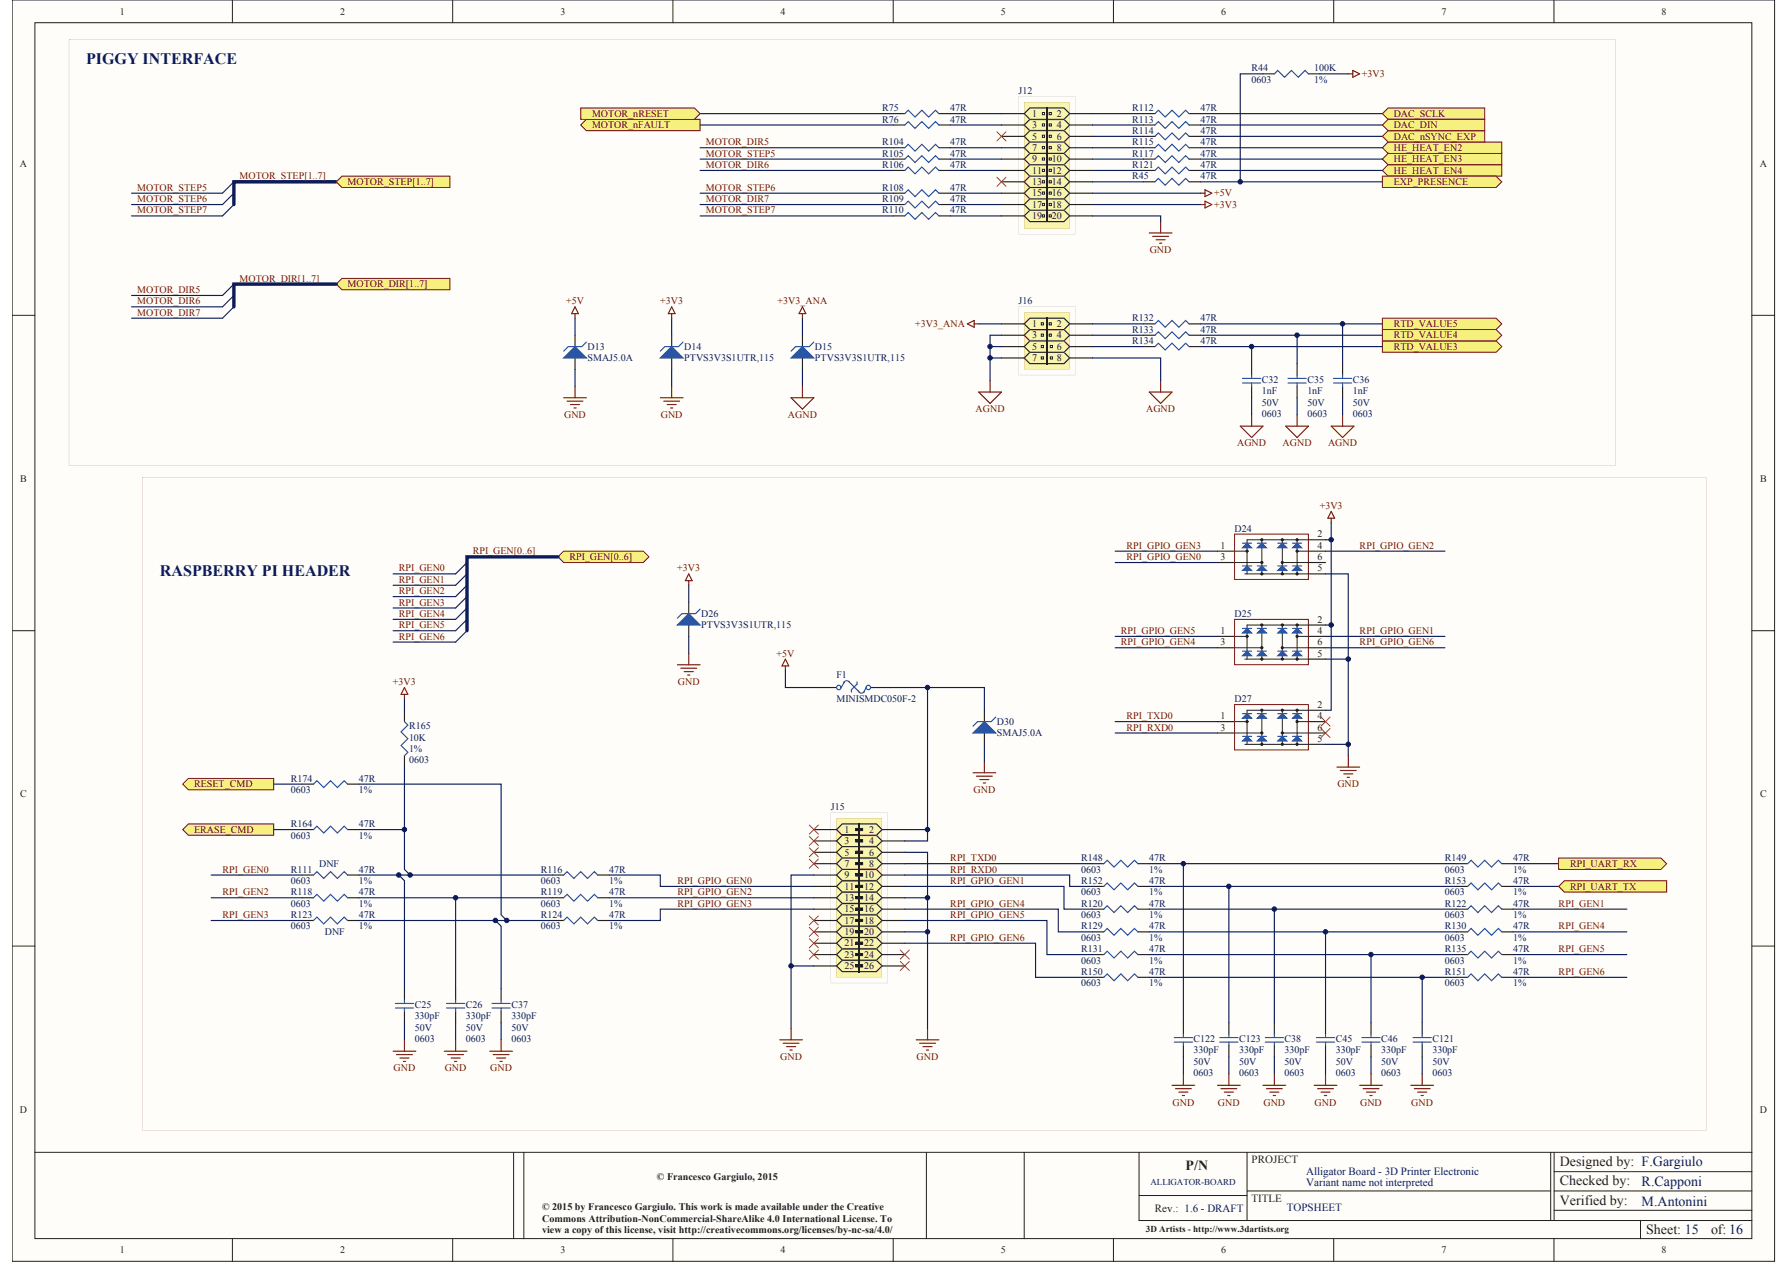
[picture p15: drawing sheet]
<svg xmlns="http://www.w3.org/2000/svg" width="297mm" height="210mm" viewBox="0 0 297 210" stroke-linecap="round" stroke-linejoin="round" font-family="sans-serif">
<defs><g id="words">
<g font-size="2.7" fill="#0c1c5b">
<text x="14.3" y="10.7">PIGGY INTERFACE</text>
<text x="26.6" y="95.6">RASPBERRY PI HEADER</text>
</g>
<g font-size="2.3" fill="#231f20">
<text x="196.9" y="194.4">P/N</text>
<text x="259" y="193.6">Designed by: F.Gargiulo</text>
<text x="259" y="196.8">Checked by:</text>
<text x="259" y="200">Verified by:</text>
<text x="273.3" y="204.9">Sheet: 15</text>
<text x="284.1" y="204.9">of: 16</text>
</g>
<g font-size="2.3" fill="#0c1c5b">
<text x="272.6" y="197">R.Capponi</text>
<text x="272.6" y="200.2">M.Antonini</text>
</g>
<g font-size="1.8" fill="#231f20">
<text x="207.8" y="193.2">PROJECT</text>
<text x="191.8" y="201.3">Rev.: 1.6 - DRAFT</text>
<text x="207.8" y="199.6">TITLE</text>
</g>
<g font-size="1.8" fill="#0c1c5b">
<text x="216.9" y="195.1">Alligator Board - 3D Printer Electronic</text>
<text x="216.9" y="197">Variant name not interpreted</text>
<text x="213.7" y="201.1">TOPSHEET</text>
</g>
<g font-size="1.7" fill="#231f20">
<text x="19.9" y="2.4">1</text>
<text x="56.5" y="2.4">2</text>
<text x="93" y="2.4">3</text>
<text x="129.6" y="2.4">4</text>
<text x="166.2" y="2.4">5</text>
<text x="202.8" y="2.4">6</text>
<text x="239.3" y="2.4">7</text>
<text x="275.9" y="2.4">8</text>
<text x="171.4" y="21.3">3</text>
<text x="171.4" y="19.4">1</text>
<text x="171.4" y="23.2">5</text>
<text x="175.5" y="21.3">4</text>
<text x="175.5" y="19.4">2</text>
<text x="175.5" y="23.2">6</text>
<text x="3.3" y="27.7">A</text>
<text x="171.4" y="25.1">7</text>
<text x="171.4" y="27">9</text>
<text x="171.4" y="28.8">11</text>
<text x="174.6" y="27">10</text>
<text x="174.6" y="28.8">12</text>
<text x="175.5" y="25.1">8</text>
<text x="292.2" y="27.7">A</text>
<text x="171.4" y="30.7">13</text>
<text x="171.4" y="32.6">15</text>
<text x="171.4" y="34.5">17</text>
<text x="174.6" y="30.7">14</text>
<text x="174.6" y="32.6">16</text>
<text x="174.6" y="34.5">18</text>
<text x="171.4" y="36.4">19</text>
<text x="174.6" y="36.4">20</text>
<text x="171.4" y="56.2">3</text>
<text x="171.4" y="54.3">1</text>
<text x="171.4" y="58.1">5</text>
<text x="171.4" y="60">7</text>
<text x="175.5" y="56.2">4</text>
<text x="175.5" y="54.3">2</text>
<text x="175.5" y="58.1">6</text>
<text x="175.5" y="60">8</text>
<text x="3.4" y="80">B</text>
<text x="292.2" y="80">B</text>
<text x="218.8" y="89.2">2</text>
<text x="202.6" y="91.1">1</text>
<text x="202.6" y="93">3</text>
<text x="218.8" y="91.1">4</text>
<text x="218.8" y="93">6</text>
<text x="218.8" y="94.9">5</text>
<text x="202.6" y="105.3">1</text>
<text x="202.6" y="107.2">3</text>
<text x="218.8" y="105.3">4</text>
<text x="218.8" y="107.2">6</text>
<text x="218.8" y="103.4">2</text>
<text x="218.8" y="109">5</text>
<text x="202.6" y="119.4">1</text>
<text x="218.8" y="119.4">4</text>
<text x="218.8" y="117.5">2</text>
<text x="202.6" y="121.3">3</text>
<text x="218.8" y="121.3">6</text>
<text x="218.8" y="123.2">5</text>
<text x="3.4" y="132.4">C</text>
<text x="292.2" y="132.4">C</text>
<text x="140.2" y="138.3">1</text>
<text x="140.2" y="140.2">3</text>
<text x="140.2" y="142.1">5</text>
<text x="140.2" y="144">7</text>
<text x="144.3" y="138.3">2</text>
<text x="144.3" y="140.2">4</text>
<text x="144.3" y="142.1">6</text>
<text x="144.3" y="144">8</text>
<text x="140.2" y="145.8">9</text>
<text x="140.2" y="147.7">11</text>
<text x="140.2" y="149.6">13</text>
<text x="143.5" y="145.8">10</text>
<text x="143.5" y="147.7">12</text>
<text x="143.5" y="149.6">14</text>
<text x="140.2" y="151.5">15</text>
<text x="140.2" y="153.4">17</text>
<text x="140.2" y="155.3">19</text>
<text x="143.5" y="151.5">16</text>
<text x="143.5" y="153.4">18</text>
<text x="143.5" y="155.3">20</text>
<text x="140.2" y="157.2">21</text>
<text x="140.2" y="159.1">23</text>
<text x="140.2" y="160.9">25</text>
<text x="143.5" y="157.2">22</text>
<text x="143.5" y="159.1">24</text>
<text x="143.5" y="160.9">26</text>
<text x="3.3" y="184.8">D</text>
<text x="292.2" y="184.8">D</text>
<text x="109.1" y="195.9">© Francesco Gargiulo, 2015</text>
<text x="90" y="201">© 2015 by Francesco Gargiulo. This work is made available under the Creative</text>
<text x="90" y="202.9">Commons Attribution-NonCommercial-ShareAlike 4.0 International License. To</text>
<text x="19.9" y="208.1">1</text>
<text x="56.5" y="208.1">2</text>
<text x="90" y="204.7">view a copy of this license, visit http://creativecommons.org/licenses/by-nc-sa/4.0/</text>
<text x="93" y="208.1">3</text>
<text x="129.6" y="208.1">4</text>
<text x="166.2" y="208.1">5</text>
<text x="202.8" y="208.1">6</text>
<text x="239.3" y="208.1">7</text>
<text x="275.9" y="208.1">8</text>
</g>
<g font-size="1.7" fill="#0c1c5b">
<text x="207.8" y="11.9">R44</text>
<text x="218.2" y="11.9">100K</text>
<text x="169.1" y="15.6">J12</text>
<text x="207.8" y="13.7">0603</text>
<text x="218.2" y="13.7">1%</text>
<text x="146.5" y="18.5">R75</text>
<text x="146.5" y="20.4">R76</text>
<text x="157.8" y="18.5">47R</text>
<text x="157.8" y="20.4">47R</text>
<text x="188" y="18.5">R112</text>
<text x="188" y="22.2">R114</text>
<text x="188" y="20.4">R113</text>
<text x="199.3" y="18.5">47R</text>
<text x="199.3" y="22.2">47R</text>
<text x="199.3" y="20.4">47R</text>
<text x="146.5" y="24.1">R104</text>
<text x="146.5" y="26">R105</text>
<text x="146.5" y="27.9">R106</text>
<text x="157.8" y="24.1">47R</text>
<text x="157.8" y="26">47R</text>
<text x="157.8" y="27.9">47R</text>
<text x="188" y="24.1">R115</text>
<text x="188" y="26">R117</text>
<text x="188" y="27.9">R121</text>
<text x="188" y="29.8">R45</text>
<text x="199.3" y="24.1">47R</text>
<text x="199.3" y="26">47R</text>
<text x="199.3" y="27.9">47R</text>
<text x="199.3" y="29.8">47R</text>
<text x="146.5" y="31.7">R108</text>
<text x="146.5" y="33.6">R109</text>
<text x="146.5" y="35.4">R110</text>
<text x="157.8" y="31.7">47R</text>
<text x="157.8" y="33.6">47R</text>
<text x="157.8" y="35.4">47R</text>
<text x="169.1" y="50.5">J16</text>
<text x="188" y="53.4">R132</text>
<text x="199.3" y="53.4">47R</text>
<text x="97.6" y="58.1">D13</text>
<text x="97.6" y="60">SMAJ5.0A</text>
<text x="113.6" y="58.1">D14</text>
<text x="113.6" y="60">PTVS3V3S1UTR,115</text>
<text x="135.3" y="58.1">D15</text>
<text x="135.3" y="60">PTVS3V3S1UTR,115</text>
<text x="188" y="55.3">R133</text>
<text x="188" y="57.2">R134</text>
<text x="199.3" y="55.3">47R</text>
<text x="199.3" y="57.2">47R</text>
<text x="209.5" y="65.5">1nF</text>
<text x="209.5" y="63.6">C32</text>
<text x="217.1" y="65.5">1nF</text>
<text x="217.1" y="63.6">C35</text>
<text x="224.6" y="65.5">1nF</text>
<text x="224.6" y="63.6">C36</text>
<text x="209.5" y="67.3">50V</text>
<text x="209.5" y="69.2">0603</text>
<text x="217.1" y="67.3">50V</text>
<text x="217.1" y="69.2">0603</text>
<text x="224.6" y="67.3">50V</text>
<text x="224.6" y="69.2">0603</text>
<text x="205" y="88.3">D24</text>
<text x="116.4" y="102.4">D26</text>
<text x="116.4" y="104.3">PTVS3V3S1UTR,115</text>
<text x="205" y="102.4">D25</text>
<text x="138.9" y="112.6">F1</text>
<text x="138.9" y="116.6">MINISMDC050F-2</text>
<text x="205" y="116.6">D27</text>
<text x="67.9" y="123">10K</text>
<text x="67.9" y="124.9">1%</text>
<text x="67.9" y="121.1">R165</text>
<text x="165.5" y="120.4">D30</text>
<text x="165.5" y="122.3">SMAJ5.0A</text>
<text x="48.3" y="131.7">0603</text>
<text x="48.3" y="129.8">R174</text>
<text x="59.6" y="129.8">47R</text>
<text x="59.6" y="131.7">1%</text>
<text x="67.9" y="126.8">0603</text>
<text x="48.3" y="137.4">R164</text>
<text x="59.6" y="137.4">47R</text>
<text x="138" y="134.5">J15</text>
<text x="48.3" y="139.2">0603</text>
<text x="53" y="144">DNF</text>
<text x="59.6" y="139.2">1%</text>
<text x="179.5" y="143">R148</text>
<text x="190.8" y="143">47R</text>
<text x="239.9" y="143">R149</text>
<text x="251.2" y="143">47R</text>
<text x="48.3" y="146.8">0603</text>
<text x="48.3" y="144.9">R111</text>
<text x="48.3" y="148.7">R118</text>
<text x="59.6" y="144.9">47R</text>
<text x="59.6" y="146.8">1%</text>
<text x="59.6" y="148.7">47R</text>
<text x="89.8" y="146.8">0603</text>
<text x="89.8" y="144.9">R116</text>
<text x="89.8" y="148.7">R119</text>
<text x="101.1" y="144.9">47R</text>
<text x="101.1" y="146.8">1%</text>
<text x="101.1" y="148.7">47R</text>
<text x="179.5" y="144.9">0603</text>
<text x="179.5" y="148.7">0603</text>
<text x="179.5" y="146.8">R152</text>
<text x="190.8" y="144.9">1%</text>
<text x="190.8" y="146.8">47R</text>
<text x="190.8" y="148.7">1%</text>
<text x="239.9" y="144.9">0603</text>
<text x="239.9" y="148.7">0603</text>
<text x="239.9" y="146.8">R153</text>
<text x="251.2" y="144.9">1%</text>
<text x="251.2" y="146.8">47R</text>
<text x="251.2" y="148.7">1%</text>
<text x="48.3" y="150.6">0603</text>
<text x="48.3" y="154.3">0603</text>
<text x="48.3" y="152.5">R123</text>
<text x="53.9" y="155.3">DNF</text>
<text x="59.6" y="150.6">1%</text>
<text x="59.6" y="152.5">47R</text>
<text x="59.6" y="154.3">1%</text>
<text x="89.8" y="150.6">0603</text>
<text x="89.8" y="154.3">0603</text>
<text x="89.8" y="152.5">R124</text>
<text x="101.1" y="150.6">1%</text>
<text x="101.1" y="152.5">47R</text>
<text x="101.1" y="154.3">1%</text>
<text x="179.5" y="152.5">0603</text>
<text x="179.5" y="150.6">R120</text>
<text x="179.5" y="154.3">R129</text>
<text x="190.8" y="150.6">47R</text>
<text x="190.8" y="152.5">1%</text>
<text x="190.8" y="154.3">47R</text>
<text x="239.9" y="152.5">0603</text>
<text x="239.9" y="150.6">R122</text>
<text x="239.9" y="154.3">R130</text>
<text x="251.2" y="150.6">47R</text>
<text x="251.2" y="152.5">1%</text>
<text x="251.2" y="154.3">47R</text>
<text x="179.5" y="156.2">0603</text>
<text x="179.5" y="160">0603</text>
<text x="179.5" y="158.1">R131</text>
<text x="179.5" y="161.9">R150</text>
<text x="190.8" y="156.2">1%</text>
<text x="190.8" y="158.1">47R</text>
<text x="190.8" y="160">1%</text>
<text x="190.8" y="161.9">47R</text>
<text x="239.9" y="156.2">0603</text>
<text x="239.9" y="160">0603</text>
<text x="239.9" y="158.1">R135</text>
<text x="239.9" y="161.9">R151</text>
<text x="251.2" y="156.2">1%</text>
<text x="251.2" y="158.1">47R</text>
<text x="251.2" y="160">1%</text>
<text x="251.2" y="161.9">47R</text>
<text x="68.9" y="167.4">C25</text>
<text x="77.3" y="167.4">C26</text>
<text x="84.9" y="167.4">C37</text>
<text x="179.5" y="163.8">0603</text>
<text x="190.8" y="163.8">1%</text>
<text x="239.9" y="163.8">0603</text>
<text x="251.2" y="163.8">1%</text>
<text x="68.9" y="169.3">330pF</text>
<text x="68.9" y="171.1">50V</text>
<text x="68.9" y="173">0603</text>
<text x="77.3" y="169.3">330pF</text>
<text x="77.3" y="171.1">50V</text>
<text x="77.3" y="173">0603</text>
<text x="84.9" y="169.3">330pF</text>
<text x="84.9" y="171.1">50V</text>
<text x="84.9" y="173">0603</text>
<text x="198.2" y="173">C122</text>
<text x="205.7" y="173">C123</text>
<text x="213.3" y="173">C38</text>
<text x="221.8" y="173">C45</text>
<text x="229.3" y="173">C46</text>
<text x="237.8" y="173">C121</text>
<text x="198.2" y="174.9">330pF</text>
<text x="198.2" y="176.8">50V</text>
<text x="198.2" y="178.7">0603</text>
<text x="205.7" y="174.9">330pF</text>
<text x="205.7" y="176.8">50V</text>
<text x="205.7" y="178.7">0603</text>
<text x="213.3" y="174.9">330pF</text>
<text x="213.3" y="176.8">50V</text>
<text x="213.3" y="178.7">0603</text>
<text x="221.8" y="174.9">330pF</text>
<text x="221.8" y="176.8">50V</text>
<text x="221.8" y="178.7">0603</text>
<text x="229.3" y="174.9">330pF</text>
<text x="229.3" y="176.8">50V</text>
<text x="229.3" y="178.7">0603</text>
<text x="237.8" y="174.9">330pF</text>
<text x="237.8" y="176.8">50V</text>
<text x="237.8" y="178.7">0603</text>
</g>
<g font-size="1.7" fill="#6d0c0e">
<text x="226.1" y="12.8">+3V3</text>
<text x="98.3" y="21.3">MOTOR_nFAULT</text>
<text x="98.3" y="19.4">MOTOR_nRESET</text>
<text x="231.4" y="19.4">DAC_SCLK</text>
<text x="231.4" y="23.2">DAC_nSYNC_EXP</text>
<text x="231.4" y="21.3">DAC_DIN</text>
<text x="39.8" y="29.8">MOTOR_STEP[1..7]</text>
<text x="117.2" y="26">MOTOR_STEP5</text>
<text x="117.2" y="24.1">MOTOR_DIR5</text>
<text x="117.2" y="27.9">MOTOR_DIR6</text>
<text x="231.4" y="25.1">HE_HEAT_EN2</text>
<text x="231.4" y="27">HE_HEAT_EN3</text>
<text x="231.4" y="28.8">HE_HEAT_EN4</text>
<text x="22.8" y="31.7">MOTOR_STEP5</text>
<text x="22.8" y="33.6">MOTOR_STEP6</text>
<text x="22.8" y="35.4">MOTOR_STEP7</text>
<text x="57.7" y="30.7">MOTOR_STEP[1..7]</text>
<text x="117.2" y="31.7">MOTOR_STEP6</text>
<text x="117.2" y="35.4">MOTOR_STEP7</text>
<text x="117.2" y="33.6">MOTOR_DIR7</text>
<text x="201.6" y="32.6">+5V</text>
<text x="201.6" y="34.5">+3V3</text>
<text x="231.4" y="30.7">EXP_PRESENCE</text>
<text x="39.8" y="46.8">MOTOR_DIR[1..7]</text>
<text x="57.7" y="47.7">MOTOR_DIR[1..7]</text>
<text x="190.9" y="42.1">GND</text>
<text x="22.8" y="48.7">MOTOR_DIR5</text>
<text x="22.8" y="50.5">MOTOR_DIR6</text>
<text x="22.8" y="52.4">MOTOR_DIR7</text>
<text x="94" y="50.5">+5V</text>
<text x="109.6" y="50.5">+3V3</text>
<text x="129.1" y="50.5">+3V3_ANA</text>
<text x="152" y="54.3">+3V3_ANA</text>
<text x="231.4" y="58.1">RTD_VALUE3</text>
<text x="231.4" y="56.2">RTD_VALUE4</text>
<text x="231.4" y="54.3">RTD_VALUE5</text>
<text x="93.7" y="69.4">GND</text>
<text x="109.7" y="69.4">GND</text>
<text x="130.8" y="69.4">AGND</text>
<text x="162" y="68.5">AGND</text>
<text x="190.3" y="68.5">AGND</text>
<text x="205.4" y="74.1">AGND</text>
<text x="212.9" y="74.1">AGND</text>
<text x="220.5" y="74.1">AGND</text>
<text x="219.1" y="84.5">+3V3</text>
<text x="66.2" y="94.9">RPI_GEN0</text>
<text x="78.5" y="92.1">RPI_GEN[0..6]</text>
<text x="94.5" y="93">RPI_GEN[0..6]</text>
<text x="112.4" y="94.9">+3V3</text>
<text x="187" y="93">RPI_GPIO_GEN0</text>
<text x="187" y="91.1">RPI_GPIO_GEN3</text>
<text x="225.8" y="91.1">RPI_GPIO_GEN2</text>
<text x="66.2" y="98.7">RPI_GEN2</text>
<text x="66.2" y="100.6">RPI_GEN3</text>
<text x="66.2" y="96.8">RPI_GEN1</text>
<text x="66.2" y="102.4">RPI_GEN4</text>
<text x="66.2" y="104.3">RPI_GEN5</text>
<text x="66.2" y="106.2">RPI_GEN6</text>
<text x="186.1" y="107.2">RPI_GPIO_GEN4</text>
<text x="186.1" y="105.3">RPI_GPIO_GEN5</text>
<text x="225.8" y="105.3">RPI_GPIO_GEN1</text>
<text x="225.8" y="107.2">RPI_GPIO_GEN6</text>
<text x="65.2" y="113.8">+3V3</text>
<text x="112.5" y="113.8">GND</text>
<text x="128.9" y="109">+5V</text>
<text x="187" y="119.4">RPI_TXD0</text>
<text x="187" y="121.3">RPI_RXD0</text>
<text x="32.2" y="130.8">RESET_CMD</text>
<text x="161.6" y="131.7">GND</text>
<text x="222" y="130.8">GND</text>
<text x="32.2" y="138.3">ERASE_CMD</text>
<text x="157.8" y="143">RPI_TXD0</text>
<text x="260.7" y="144">RPI_UART_RX</text>
<text x="36.9" y="144.9">RPI_GEN0</text>
<text x="36.9" y="148.7">RPI_GEN2</text>
<text x="112.5" y="146.8">RPI_GPIO_GEN0</text>
<text x="112.5" y="148.7">RPI_GPIO_GEN2</text>
<text x="157.8" y="144.9">RPI_RXD0</text>
<text x="157.8" y="146.8">RPI_GPIO_GEN1</text>
<text x="260.7" y="147.7">RPI_UART_TX</text>
<text x="36.9" y="152.5">RPI_GEN3</text>
<text x="112.5" y="150.6">RPI_GPIO_GEN3</text>
<text x="157.8" y="150.6">RPI_GPIO_GEN4</text>
<text x="157.8" y="152.5">RPI_GPIO_GEN5</text>
<text x="258.8" y="150.6">RPI_GEN1</text>
<text x="258.8" y="154.3">RPI_GEN4</text>
<text x="157.8" y="156.2">RPI_GPIO_GEN6</text>
<text x="258.8" y="158.1">RPI_GEN5</text>
<text x="258.8" y="161.9">RPI_GEN6</text>
<text x="65.3" y="177.9">GND</text>
<text x="73.8" y="177.9">GND</text>
<text x="81.4" y="177.9">GND</text>
<text x="129.5" y="176">GND</text>
<text x="152.2" y="176">GND</text>
<text x="194.7" y="183.6">GND</text>
<text x="202.2" y="183.6">GND</text>
<text x="209.8" y="183.6">GND</text>
<text x="218.3" y="183.6">GND</text>
<text x="225.8" y="183.6">GND</text>
<text x="234.3" y="183.6">GND</text>
</g>
<text font-size="1.5" fill="#0c1c5b" x="191" y="196.8">ALLIGATOR-BOARD</text>
<text font-size="1.5" fill="#231f20" x="190.3" y="204.6">3D Artists - http://www.3dartists.org</text>
</g></defs>
<path d="M2 0h292.6v209.5h-292.6z" fill="#fefdf9"/>
<path d="M2 0h292.6v209.5h-292.6z" fill="none" stroke="#231f20" stroke-width=".17"/>
<path d="M5.8 3.8h285.1v201.9h-285.1z" fill="#fefdf9"/>
<g fill="none" stroke="#231f20" stroke-width=".17">
<path d="M38.6 0v3.8M75.2 0v3.8M111.7 0v3.8M148.3 0v3.8M184.9 0v3.8M221.4 0v3.8M258 0v3.8M5.8 3.8h285.1v201.9h-285.1zM2 52.4h3.8M290.9 52.4h3.8M2 104.7h3.8M290.9 104.7h3.8"/>
<path d="M2 157.1h3.8M290.9 157.1h3.8M5.8 191.4h285.1M85.3 191.4v14.3M87 191.4v14.3M153.8 191.4v14.3M170.1 191.4v14.3M189.1 191.4v11.3h101.8M189.1 198.5h18M207.1 197.8h50.4M207.1 191.4v11.3M257.5 191.4v11.3"/>
<path d="M258 191.4v11.3M258 194.6h32.9M258 197.8h32.9M38.6 205.7v3.8M75.2 205.7v3.8M111.7 205.7v3.8M148.3 205.7v3.8M184.9 205.7v3.8M221.4 205.7v3.8M258 205.7v3.8M258 201h32.9M272.4 202.7v3"/>
</g>
<path d="M55.8 47.2l1-1h17.9v1.9h-17.9z" fill-rule="evenodd" fill="#f6f17e"/>
<path d="M55.8 47.2l1-1h17.9v1.9h-17.9z" fill="none" stroke="#6d0c0e" stroke-width=".17"/>
<path d="M38.8 30.2l-1.9 1.9h-15.1M38.8 32.1l-1.9 1.9h-15.1M38.8 34l-1.9 1.9M38.8 47.2l-1.9 1.9h-15.1M38.8 49.1l-1.9 1.9h-15.1" fill="none" stroke="#0c1c5b" stroke-width=".19"/>
<path d="M55.8 30.2h-17v3.8M55.8 47.2h-17v3.8" fill="none" stroke="#0c1c5b" stroke-width=".57"/>
<path d="M55.8 30.2l1-.9h17.9v1.8h-17.9z" fill-rule="evenodd" fill="#f6f17e"/>
<path d="M55.8 30.2l1-.9h17.9v1.8h-17.9z" fill="none" stroke="#6d0c0e" stroke-width=".17"/>
<path d="M21.8 35.9h15.1M38.8 51l-1.9 1.8h-15.1M95.5 52.8v2.9M95.5 61.3v2.9" fill="none" stroke="#0c1c5b" stroke-width=".19"/>
<g fill="none" stroke="#6d0c0e" stroke-width=".19">
<path d="M199.3 32.1h.8M199.3 34h.8M200.1 31.5l1.1 .6-1.1 .5zM200.1 33.4l1.1 .6-1.1 .5zM95.5 51l.5 1.1h-1.1zM95.5 52.1v.7M160.6 53.8l1.1-.6v1.2zM161.7 53.8h.8M93.6 66.1h3.8M94.2 66.6h2.6M94.7 67.2h1.5M95.3 67.7h.4"/>
<path d="M95.5 64.2v1.9"/>
</g>
<path d="M95.5 55.7v1.9M95.5 59.4v1.9" fill="none" stroke="#231f20" stroke-width=".19"/>
<path d="M93.6 59.4l1.9-1.8 1.9 1.8z" fill="#2151a3"/>
<path d="M93.6 59.4l1.9-1.8 1.9 1.8zM97.4 56.8l-.8 .8h-2.3l-.7 .7" fill="none" stroke="#2151a3" stroke-width=".19"/>
<path d="M111.5 55.7v1.9M111.5 59.4v1.9" fill="none" stroke="#231f20" stroke-width=".19"/>
<path d="M109.6 59.4l1.9-1.8 1.9 1.8z" fill="#2151a3"/>
<path d="M109.6 59.4l1.9-1.8 1.9 1.8zM113.4 56.8l-.7 .8h-2.3l-.8 .7" fill="none" stroke="#2151a3" stroke-width=".19"/>
<path d="M111.5 52.1v.7M111.5 51l.6 1.1h-1.1zM109.6 66.1h3.8M110.2 66.6h2.6M110.8 67.2h1.5M111.3 67.7h.4M111.5 64.2v1.9" fill="none" stroke="#6d0c0e" stroke-width=".19"/>
<path d="M111.5 52.8v2.9M111.5 61.3v2.9" fill="none" stroke="#0c1c5b" stroke-width=".19"/>
<path d="M133.2 55.7v1.9M133.2 59.4v1.9" fill="none" stroke="#231f20" stroke-width=".19"/>
<path d="M131.3 59.4l1.9-1.8 1.9 1.8z" fill="#2151a3"/>
<path d="M150.2 24.5l.6-.5 1.1 1.1 1.2-1.1 1.1 1.1 1.1-1.1 .6 .5M150.2 26.4l.6-.5 1.1 1.1 1.2-1.1 1.1 1.1 1.1-1.1 .6 .5M150.2 28.3l.6-.6 1.1 1.2 1.2-1.2 1.1 1.2 1.1-1.2 .6 .6M150.2 32.1l.6-.6 1.1 1.1 1.2-1.1 1.1 1.1 1.1-1.1 .6 .6M150.2 34l.6-.6 1.1 1.1 1.2-1.1 1.1 1.1 1.1-1.1 .6 .6M150.2 35.9l.6-.6 1.1 1.1 1.2-1.1 1.1 1.1 1.1-1.1 .6 .6M131.3 59.4l1.9-1.8 1.9 1.8zM135.1 56.8l-.7 .8h-2.3l-.8 .7" fill="none" stroke="#2151a3" stroke-width=".19"/>
<g fill="none" stroke="#0c1c5b" stroke-width=".19">
<path d="M116.2 24.5h32.1M116.2 26.4h32.1M116.2 28.3h32.1M116.2 32.1h32.1M116.2 34h32.1M116.2 35.9h32.1M157.8 24.5h8.5M157.8 26.4h8.5M157.8 28.3h8.5M157.8 32.1h8.5M157.8 34h8.5M157.8 35.9h8.5"/>
<path d="M133.2 52.8v2.9M133.2 61.3v2.9"/>
</g>
<path d="M133.2 51l.6 1.1h-1.1zM133.2 52.1v.7M131.3 66.1h3.8l-1.9 1.8zM133.2 64.2v1.9" fill="none" stroke="#6d0c0e" stroke-width=".19"/>
<path d="M148.3 24.5h1.9M148.3 26.4h1.9M148.3 28.3h1.9M148.3 32.1h1.9M148.3 34h1.9M148.3 35.9h1.9M155.9 24.5h1.9M155.9 26.4h1.9M155.9 28.3h1.9M155.9 32.1h1.9M155.9 34h1.9M155.9 35.9h1.9" fill="none" stroke="#231f20" stroke-width=".19"/>
<path d="M96.4 20.8l1-1h18.8v1.9h-18.8z" fill-rule="evenodd" fill="#f6f17e"/>
<path d="M96.4 20.8l1-1h18.8v1.9h-18.8z" fill="none" stroke="#6d0c0e" stroke-width=".17"/>
<path d="M116.2 18.9h32.1" fill="none" stroke="#0c1c5b" stroke-width=".19"/>
<path d="M96.4 17.9h18.9l.9 1-.9 .9h-18.9z" fill-rule="evenodd" fill="#f6f17e"/>
<path d="M96.4 17.9h18.9l.9 1-.9 .9h-18.9z" fill="none" stroke="#6d0c0e" stroke-width=".17"/>
<path d="M157.8 18.9h8.5M116.2 20.8h32.1M157.8 20.8h8.5" fill="none" stroke="#0c1c5b" stroke-width=".19"/>
<path d="M148.3 18.9h1.9M155.9 18.9h1.9M148.3 20.8h1.9M155.9 20.8h1.9" fill="none" stroke="#231f20" stroke-width=".19"/>
<path d="M150.2 18.9l.6-.6 1.1 1.1 1.2-1.1 1.1 1.1 1.1-1.1 .6 .6M150.2 20.8l.6-.6 1.1 1.1 1.2-1.1 1.1 1.1 1.1-1.1 .6 .6" fill="none" stroke="#2151a3" stroke-width=".19"/>
<path d="M229.5 24.5l1-.9h18.9v1.9h-18.9z" fill-rule="evenodd" fill="#f6f17e"/>
<path d="M229.5 24.5l1-.9h18.9v1.9h-18.9z" fill="none" stroke="#6d0c0e" stroke-width=".17"/>
<path d="M229.5 26.4l1-.9h18.9v1.9h-18.9z" fill-rule="evenodd" fill="#f6f17e"/>
<path d="M229.5 26.4l1-.9h18.9v1.9h-18.9z" fill="none" stroke="#6d0c0e" stroke-width=".17"/>
<path d="M229.5 28.3l1-.9h18.9v1.9h-18.9z" fill-rule="evenodd" fill="#f6f17e"/>
<path d="M229.5 28.3l1-.9h18.9v1.9h-18.9z" fill="none" stroke="#6d0c0e" stroke-width=".17"/>
<path d="M199.3 18.9h30.2M199.3 28.3h30.2M199.3 26.4h30.2M199.3 24.5h30.2M199.3 22.6h30.2M199.3 20.8h30.2" fill="none" stroke="#0c1c5b" stroke-width=".19"/>
<path d="M189.9 18.9h1.9M197.4 18.9h1.9M189.9 22.6h1.9M189.9 20.8h1.9M189.9 24.5h1.9M189.9 26.4h1.9M189.9 28.3h1.9M197.4 22.6h1.9M197.4 20.8h1.9M197.4 24.5h1.9M197.4 26.4h1.9M197.4 28.3h1.9" fill="none" stroke="#231f20" stroke-width=".19"/>
<path d="M191.8 18.9l.5-.6 1.2 1.1 1.1-1.1 1.1 1.1 1.2-1.1 .5 .6M191.8 22.6l.5-.5 1.2 1.1 1.1-1.1 1.1 1.1 1.2-1.1 .5 .5M191.8 20.8l.5-.6 1.2 1.1 1.1-1.1 1.1 1.1 1.2-1.1 .5 .6M191.8 24.5l.5-.5 1.2 1.1 1.1-1.1 1.1 1.1 1.2-1.1 .5 .5M191.8 26.4l.5-.5 1.2 1.1 1.1-1.1 1.1 1.1 1.2-1.1 .5 .5M191.8 28.3l.5-.6 1.2 1.2 1.1-1.2 1.1 1.2 1.2-1.2 .5 .6" fill="none" stroke="#2151a3" stroke-width=".19"/>
<path d="M229.5 18.9l1-1h16v1.9h-16z" fill-rule="evenodd" fill="#f6f17e"/>
<path d="M229.5 18.9l1-1h16v1.9h-16z" fill="none" stroke="#6d0c0e" stroke-width=".17"/>
<path d="M230.5 21.7h16v1.9h-16l-1-1z" fill-rule="evenodd" fill="#f6f17e"/>
<path d="M229.5 22.6l1-.9h16v1.9h-16z" fill="none" stroke="#6d0c0e" stroke-width=".17"/>
<path d="M229.5 20.8l1-1h16v1.9h-16z" fill-rule="evenodd" fill="#f6f17e"/>
<path d="M229.5 20.8l1-1h16v1.9h-16z" fill="none" stroke="#6d0c0e" stroke-width=".17"/>
<path d="M181.4 18.9h8.5M181.4 20.8h8.5M181.4 22.6h8.5M181.4 24.5h8.5M181.4 26.4h8.5M181.4 28.3h8.5" fill="none" stroke="#0c1c5b" stroke-width=".19"/>
<path d="M229.5 56.6h18.9l1 1-1 .9h-18.9z" fill-rule="evenodd" fill="#f6f17e"/>
<path d="M229.5 56.6h18.9l1 1-1 .9h-18.9z" fill="none" stroke="#6d0c0e" stroke-width=".17"/>
<path d="M229.5 54.7h18.9l1 1-1 .9h-18.9z" fill-rule="evenodd" fill="#f6f17e"/>
<path d="M229.5 54.7h18.9l1 1-1 .9h-18.9z" fill="none" stroke="#6d0c0e" stroke-width=".17"/>
<path d="M229.5 52.8h18.9l1 1-1 .9h-18.9z" fill-rule="evenodd" fill="#f6f17e"/>
<path d="M229.5 52.8h18.9l1 1-1 .9h-18.9z" fill="none" stroke="#6d0c0e" stroke-width=".17"/>
<path d="M181.4 35.9h11.3v.9M181.4 32.1h17.9M181.4 34h17.9M162.5 53.8h3.8M166.3 59.4h-1.9v3.8M181.4 57.6h8.5M181.4 55.7h8.5M181.4 53.8h8.5M199.3 57.6h30.2M199.3 55.7h30.2M199.3 53.8h30.2" fill="none" stroke="#0c1c5b" stroke-width=".19"/>
<path d="M189.9 53.8h1.9M189.9 55.7h1.9M189.9 57.6h1.9M197.4 53.8h1.9M197.4 55.7h1.9M197.4 57.6h1.9" fill="none" stroke="#231f20" stroke-width=".19"/>
<path d="M191.8 53.8l.5-.6 1.2 1.2 1.1-1.2 1.1 1.2 1.2-1.2 .5 .6M191.8 55.7l.5-.6 1.2 1.1 1.1-1.1 1.1 1.1 1.2-1.1 .5 .6M191.8 57.6l.5-.6 1.2 1.1 1.1-1.1 1.1 1.1 1.2-1.1 .5 .6" fill="none" stroke="#2151a3" stroke-width=".19"/>
<path d="M190.8 38.7h3.8M191.4 39.3h2.6M192 39.8h1.5M192.7 36.8v1.9M192.5 40.4h.4M162.5 65.1h3.8l-1.9 1.9zM164.4 63.2v1.9" fill="none" stroke="#6d0c0e" stroke-width=".19"/>
<path d="M170.1 51.9h7.5v9.4h-7.5z" fill="#f8f5af"/>
<path d="M170 51.9l.1 9.4h7.5v-9.4h-7.5h7.5v9.4h-7.6z" fill="#6d0c0e"/>
<g fill="#231f20">
<path d="M166.2 55.6h3.9v.1v.1h-3.8z"/>
<path d="M177.5 55.6h3.9l.1 .1-.1 .1h-3.8z"/>
<path d="M166.2 53.7h3.9v.1v.1h-3.8z"/>
<path d="M177.5 53.7h3.9l.1 .1-.1 .1h-3.8z"/>
</g>
<g fill="#f8f5af">
<path d="M171.6 53.2h.4v1.1h-.4z"/>
<path d="M170.2 53.8l.8-.9h2.7v1.7h-2.7zM171.6 53.2v1.1h.4v-1.1z"/>
</g>
<g fill="#231f20">
<path d="M170 53.7h.1v.1l-.1 .1z"/>
<path d="M171 52.7h2.9h-.2v1.9h-2.7l-.1 .1-.8-.8v-.1v-.2zM170.2 53.8l.8 .8h2.7v-1.7h-2.7z"/>
</g>
<g fill="#f8f5af">
<path d="M175.5 53.2h.7v1.1h-.7z"/>
<path d="M173.9 52.9h2.7l.9 .9-.9 .8h-2.7zM175.5 53.2v1.1h.7v-1.1z"/>
</g>
<g fill="#231f20">
<path d="M177.5 53.7l.2 .1-.1 .1z"/>
<path d="M173.7 52.7h.2v1.9h-.2z"/>
<path d="M173.9 52.7h2.8l.9 .9v.3l-.8 .8-.1-.1h-2.8zM173.9 52.9v1.7h2.7l.9-.8-.9-.9z"/>
</g>
<g fill="#f8f5af">
<path d="M175.5 55.1h.7v1.1h-.7z"/>
<path d="M173.9 54.8h2.7l.9 .9-.9 .8h-2.7zM175.5 55.1v1.1h.7v-1.1z"/>
</g>
<g fill="#231f20">
<path d="M173.9 54.8h2.8l.1-.1 .8 .8v.3l-.8 .8-.1-.1h-2.8h2.7l.9-.8-.9-.9z"/>
<path d="M177.5 55.6l.2 .1-.1 .1z"/>
<path d="M173.9 54.6h2.8l.1 .1-.1 .1h-2.8z"/>
</g>
<g fill="#f8f5af">
<path d="M171.4 55.1h.7v1.1h-.7z"/>
<path d="M170.2 55.7l.8-.9h2.7v1.7h-2.7zM171.4 55.1v1.1h.7v-1.1z"/>
</g>
<g fill="#231f20">
<path d="M170.1 55.5l.8-.8 .1 .1h2.7h-2.7l-.8 .9 .8 .8h2.7h-2.7l-.1 .1-.8-.8v-.1z"/>
<path d="M170 55.6h.1v.1l-.1 .1z"/>
<path d="M170.9 54.7l.1-.1h2.7v.2h-2.7z"/>
<path d="M173.7 54.8h.2v1.7h-.2z"/>
<path d="M173.7 54.6h.2v.2h-.2z"/>
</g>
<path d="M169.1 50.9l9.5 .1h-9.5v11.3h9.4l.1-11.3v11.3h-9.5z" fill="#574e4c"/>
<path d="M172.9 53.6h.3v.4h-.3z" fill="#fff"/>
<path d="M172.9 53.6h.3v.4h-.3z" fill="none" stroke="#231f20" stroke-width=".17"/>
<path d="M172.9 55.5h.3v.3h-.3z" fill="#fff"/>
<path d="M172.9 55.5h.3v.3h-.3z" fill="none" stroke="#231f20" stroke-width=".17"/>
<path d="M174.2 53.6h.4v.4h-.4z" fill="#fff"/>
<path d="M174.2 53.6h.4v.4h-.4z" fill="none" stroke="#231f20" stroke-width=".17"/>
<path d="M174.2 55.5h.4v.3h-.4z" fill="#fff"/>
<path d="M174.2 55.5h.4v.3h-.4z" fill="none" stroke="#231f20" stroke-width=".17"/>
<g fill="#231f20">
<path d="M166.2 57.5h3.9v.1v.1h-3.8z"/>
<path d="M166.2 59.4h3.9v.1h-3.8z"/>
<path d="M177.5 57.5h3.9l.1 .1-.1 .1h-3.8z"/>
<path d="M177.5 59.4h3.9h.1l-.1 .1h-3.8z"/>
</g>
<g fill="#f8f5af">
<path d="M171.5 57h.6v1.1h-.6z"/>
<path d="M170.2 57.6l.8-.9h2.7v1.7h-2.7zM171.5 57v1.1h.6v-1.1z"/>
</g>
<g fill="#231f20">
<path d="M170.9 56.6l.1-.1h2.7v.2h-2.7z"/>
<path d="M170 57.5h.1v.1l-.1 .1z"/>
<path d="M170.1 57.4l.8-.8 .1 .1h2.7v1.7h-2.7l-.1 .1-.8-.8v-.1zM170.2 57.6l.8 .8h2.7v-1.7h-2.7z"/>
</g>
<path d="M172.9 57.4h.3v.3h-.3z" fill="#fff"/>
<path d="M172.9 57.4h.3v.3h-.3z" fill="none" stroke="#231f20" stroke-width=".17"/>
<g fill="#f8f5af">
<path d="M171.4 58.9h.7v1.1h-.7z"/>
<path d="M170.2 59.4l.8-.8h2.7v1.7h-2.7zM171.4 58.9v1.1h.7v-1.1z"/>
</g>
<g fill="#231f20">
<path d="M169.9 59.4h.2h-.1h.1v.1z"/>
<path d="M170.9 58.5l.1-.1h2.7v.2h-2.7z"/>
<path d="M170.1 59.3l.8-.8 .1 .1h2.7v1.9h-2.7l-.9-.9v-.2zM170.2 59.4l.8 .9h2.7v-1.7h-2.7z"/>
</g>
<path d="M172.9 59.3h.3v.3h-.3z" fill="#fff"/>
<path d="M172.9 59.3h.3v.3h-.3z" fill="none" stroke="#231f20" stroke-width=".17"/>
<g fill="#f8f5af">
<path d="M175.5 57h.7v1.1h-.7z"/>
<path d="M173.9 56.7h2.7l.9 .9-.9 .8h-2.7zM175.5 57v1.1h.7v-1.1z"/>
</g>
<g fill="#231f20">
<path d="M173.9 56.5h2.8l.1 .1-.1 .1h-2.8z"/>
<path d="M177.5 57.5l.2 .1-.1 .1z"/>
<path d="M173.7 56.7h.2v1.7h-.2z"/>
<path d="M173.7 56.5h.2v.2h-.2z"/>
<path d="M173.9 56.7h2.8l.1-.1 .8 .8v.3l-.8 .8-.1-.1h-2.8zM173.9 56.7v1.7h2.7l.9-.8-.9-.9z"/>
</g>
<path d="M174.4 57.4h.4v.3h-.4z" fill="#fff"/>
<path d="M174.4 57.4h.4v.3h-.4z" fill="none" stroke="#231f20" stroke-width=".17"/>
<g fill="#f8f5af">
<path d="M175.6 58.9h.6v1.1h-.6z"/>
<path d="M173.9 58.6h2.7l.9 .8-.9 .9h-2.7zM175.6 58.9v1.1h.6v-1.1z"/>
</g>
<g fill="#231f20">
<path d="M177.5 59.4h.2l-.1 .1z"/>
<path d="M173.7 58.6h.2v1.9h-.2z"/>
<path d="M173.9 58.4h2.8l.1 .1-.1 .1h-2.8z"/>
<path d="M173.7 58.4h.2v.2h-.2z"/>
<path d="M173.9 58.6h2.8l.1-.1 .8 .8v.3l-.9 .9h-3h.2zM173.9 58.6v1.7h2.7l.9-.9-.9-.8z"/>
</g>
<path d="M174.4 59.3h.4v.3h-.4z" fill="#fff"/>
<path d="M174.4 59.3h.4v.3h-.4z" fill="none" stroke="#231f20" stroke-width=".17"/>
<path d="M170.1 17h7.5v20.9h-7.5z" fill="#f8f5af"/>
<path d="M170 17l.1 20.9h7.5v-20.9h-7.5h7.5v20.9h-7.6z" fill="#6d0c0e"/>
<g fill="#231f20">
<path d="M166.2 20.7h3.9v.1v.1h-3.8z"/>
<path d="M177.5 20.7h3.9l.1 .1-.1 .1h-3.8z"/>
<path d="M166.2 18.8h3.9v.1v.1h-3.8z"/>
<path d="M177.5 18.8h3.9l.1 .1-.1 .1h-3.8z"/>
</g>
<g fill="#f8f5af">
<path d="M171.6 18.3h.4v1.1h-.4z"/>
<path d="M170.2 18.9l.8-.9h2.7v1.7h-2.7zM171.6 18.3v1.1h.4v-1.1z"/>
</g>
<g fill="#231f20">
<path d="M169.9 18.9h.2l-.1-.1 .1 .1v.1z"/>
<path d="M170.1 18.7l.9-.9h2.9h-.2v1.9h-2.7l-.1 .1-.8-.8v-.1zM170.2 18.9l.8 .8h2.7v-1.7h-2.7z"/>
</g>
<g fill="#f8f5af">
<path d="M175.5 18.3h.7v1.1h-.7z"/>
<path d="M173.9 18h2.7l.9 .9-.9 .8h-2.7zM175.5 18.3v1.1h.7v-1.1z"/>
</g>
<g fill="#231f20">
<path d="M177.5 18.8l.2 .1-.1 .1z"/>
<path d="M173.7 17.8h.2v1.9h-.2z"/>
<path d="M173.9 17.8h2.8l.9 .9v.3l-.8 .8-.1-.1h-2.8zM173.9 18v1.7h2.7l.9-.8-.9-.9z"/>
</g>
<g fill="#f8f5af">
<path d="M175.5 20.2h.7v1.1h-.7z"/>
<path d="M173.9 19.9h2.7l.9 .9-.9 .8h-2.7zM175.5 20.2v1.1h.7v-1.1z"/>
</g>
<g fill="#231f20">
<path d="M173.9 19.9h2.8l.1-.1 .8 .8v.3l-.8 .8-.1-.1h-2.8h2.7l.9-.8-.9-.9z"/>
<path d="M177.5 20.7l.2 .1h-.1z"/>
<path d="M173.9 19.7h2.8l.1 .1-.1 .1h-2.8z"/>
</g>
<g fill="#f8f5af">
<path d="M171.4 20.2h.7v1.1h-.7z"/>
<path d="M170.2 20.8l.8-.9h2.7v1.7h-2.7zM171.4 20.2v1.1h.7v-1.1z"/>
</g>
<g fill="#231f20">
<path d="M170.1 20.6l.8-.8 .1 .1h2.7h-2.7l-.8 .9 .8 .8h2.7h-2.7l-.1 .1-.8-.8v-.1z"/>
<path d="M170 20.7h.1v.1l-.1 .1z"/>
<path d="M171 19.7h2.7v.2h-2.7l-.1-.1z"/>
<path d="M173.7 19.9h.2v1.7h-.2z"/>
<path d="M173.7 19.7h.2v.2h-.2z"/>
</g>
<path d="M169.1 16h9.5h-9.5v22.9h9.4l.1-22.9v22.9h-9.5z" fill="#574e4c"/>
<path d="M173.1 18.7h.3v.3h-.3z" fill="#fff"/>
<path d="M173.1 18.7h.3v.3h-.3z" fill="none" stroke="#231f20" stroke-width=".17"/>
<path d="M173.1 20.6h.3v.3h-.3z" fill="#fff"/>
<path d="M173.1 20.6h.3v.3h-.3z" fill="none" stroke="#231f20" stroke-width=".17"/>
<path d="M174.2 18.7h.4v.3h-.4z" fill="#fff"/>
<path d="M174.2 18.7h.4v.3h-.4z" fill="none" stroke="#231f20" stroke-width=".17"/>
<path d="M174.2 20.6h.4v.3h-.4z" fill="#fff"/>
<path d="M174.2 20.6h.4v.3h-.4z" fill="none" stroke="#231f20" stroke-width=".17"/>
<g fill="#231f20">
<path d="M166.2 22.6h3.9v.1h-3.8z"/>
<path d="M166.2 24.5l3.9-.1v.1v.1h-3.8z"/>
<path d="M177.5 22.6h3.9h.1l-.1 .1h-3.8z"/>
<path d="M177.5 24.5l3.9-.1 .1 .1-.1 .1h-3.8z"/>
</g>
<g fill="#f8f5af">
<path d="M171.5 22.1h.6v1.1h-.6z"/>
<path d="M170.2 22.6l.8-.8h2.7v1.7h-2.7zM171.5 22.1v1.1h.6v-1.1z"/>
</g>
<g fill="#231f20">
<path d="M170.9 21.7l.1-.1h2.7v.2h-2.7z"/>
<path d="M169.9 22.6h.2h-.1h.1v.1z"/>
<path d="M170.1 22.5l.8-.8 .1 .1h2.7v1.7h-2.7l-.1 .1-.8-.8v-.2zM170.2 22.6l.8 .9h2.7v-1.7h-2.7z"/>
</g>
<path d="M173.1 22.5h.3v.3h-.3z" fill="#fff"/>
<path d="M173.1 22.5h.3v.3h-.3z" fill="none" stroke="#231f20" stroke-width=".17"/>
<g fill="#f8f5af">
<path d="M171.4 24h.7v1.1h-.7z"/>
<path d="M170.2 24.5l.8-.8h2.7v1.7h-2.7zM171.4 24v1.1h.7v-1.1z"/>
</g>
<g fill="#231f20">
<path d="M169.9 24.5h.2l-.1-.1 .1 .1v.1z"/>
<path d="M171 23.5h2.7v.2h-2.7l-.1-.1z"/>
<path d="M170.1 24.4l.8-.8 .1 .1h2.7v1.7h-2.7l-.1 .1-.8-.8v-.2zM170.2 24.5l.8 .9h2.7v-1.7h-2.7z"/>
</g>
<path d="M173.1 24.3h.3v.4h-.3z" fill="#fff"/>
<path d="M173.1 24.3h.3v.4h-.3z" fill="none" stroke="#231f20" stroke-width=".17"/>
<g fill="#f8f5af">
<path d="M175.5 22.1h.7v1.1h-.7z"/>
<path d="M173.9 21.8h2.7l.9 .8-.9 .9h-2.7zM175.5 22.1v1.1h.7v-1.1z"/>
</g>
<g fill="#231f20">
<path d="M173.9 21.6h2.8l.1 .1-.1 .1h-2.8z"/>
<path d="M177.5 22.6h.2l-.1 .1z"/>
<path d="M173.7 21.8h.2v1.7h-.2z"/>
<path d="M173.7 21.6h.2v.2h-.2z"/>
<path d="M173.9 21.8h2.8l.1-.1 .8 .8v.3l-.8 .8-.1-.1h-2.8zM173.9 21.8v1.7h2.7l.9-.9-.9-.8z"/>
</g>
<path d="M174.2 22.5h.4v.3h-.4z" fill="#fff"/>
<path d="M174.2 22.5h.4v.3h-.4z" fill="none" stroke="#231f20" stroke-width=".17"/>
<g fill="#f8f5af">
<path d="M175.6 23.9h.6v1.2h-.6z"/>
<path d="M173.9 23.7h2.7l.9 .8-.9 .9h-2.7zM175.6 23.9v1.2h.6v-1.2z"/>
</g>
<g fill="#231f20">
<path d="M177.5 24.5h.2l-.1 .1z"/>
<path d="M173.7 23.7h.2v1.7h-.2z"/>
<path d="M173.9 23.5h2.8l.1 .1-.1 .1h-2.8z"/>
<path d="M173.7 23.5h.2v.2h-.2z"/>
<path d="M173.9 23.7h2.8l.1-.1 .8 .8v.3l-.8 .8-.1-.1h-2.8zM173.9 23.7v1.7h2.7l.9-.9-.9-.8z"/>
</g>
<path d="M174.2 24.3h.4v.4h-.4z" fill="#fff"/>
<path d="M174.2 24.3h.4v.4h-.4z" fill="none" stroke="#231f20" stroke-width=".17"/>
<g fill="#231f20">
<path d="M166.2 26.4l3.9-.1v.1v.1h-3.8z"/>
<path d="M166.2 28.2h3.9v.1v.1h-3.8z"/>
<path d="M166.2 30.1h3.9v.1v.1h-3.8z"/>
<path d="M166.2 32h3.9v.1v.1h-3.8z"/>
<path d="M166.2 33.9h3.9v.1v.1h-3.8z"/>
<path d="M166.2 35.8h3.9v.1v.1h-3.8z"/>
<path d="M177.5 26.4l3.9-.1 .1 .1-.1 .1h-3.8z"/>
<path d="M177.5 28.2h3.9l.1 .1-.1 .1h-3.8z"/>
<path d="M177.5 30.1h3.9l.1 .1-.1 .1h-3.8z"/>
<path d="M177.5 32h3.9l.1 .1-.1 .1h-3.8z"/>
<path d="M177.5 33.9h3.9l.1 .1-.1 .1h-3.8z"/>
<path d="M177.5 35.8h3.9l.1 .1-.1 .1h-3.8z"/>
</g>
<g fill="#f8f5af">
<path d="M171.4 25.8h.7v1.2h-.7z"/>
<path d="M170.2 26.4l.8-.8h2.7v1.7h-2.7zM171.4 25.8v1.2h.7v-1.2z"/>
</g>
<g fill="#231f20">
<path d="M171 25.4h2.7v.2h-2.7l-.1-.1z"/>
<path d="M170 26.4h.1v.1h-.1z"/>
<path d="M170.1 26.3l.8-.8 .1 .1h2.7v1.7h-2.7l-.1 .1-.8-.8v-.2zM170.2 26.4l.8 .9h2.7v-1.7h-2.7z"/>
</g>
<path d="M173.1 26.2h.3v.4h-.3z" fill="#fff"/>
<path d="M173.1 26.2h.3v.4h-.3z" fill="none" stroke="#231f20" stroke-width=".17"/>
<g fill="#f8f5af">
<path d="M174.8 25.8h1.4v1.2h-1.4z"/>
<path d="M173.9 25.6h2.7l.9 .8-.9 .9h-2.7zM174.8 25.8v1.2h1.4v-1.2z"/>
</g>
<g fill="#231f20">
<path d="M173.9 25.4h2.8l.1 .1-.1 .1h-2.8z"/>
<path d="M177.5 26.4h.2l-.1 .1z"/>
<path d="M173.7 25.6h.2v1.7h-.2z"/>
<path d="M173.7 25.4h.2v.2h-.2z"/>
<path d="M173.9 25.6h2.8l.1-.1 .8 .8v.3l-.8 .8-.1-.1h-2.8zM173.9 25.6v1.7h2.7l.9-.9-.9-.8z"/>
</g>
<path d="M174.2 26.2h.4v.4h-.4z" fill="#fff"/>
<path d="M174.2 26.2h.4v.4h-.4z" fill="none" stroke="#231f20" stroke-width=".17"/>
<g fill="#f8f5af">
<path d="M171.6 27.7h1.2v1.1h-1.2z"/>
<path d="M170.2 28.3l.8-.8h2.7v1.7h-2.7zM171.6 27.7v1.1h1.2v-1.1z"/>
</g>
<g fill="#231f20">
<path d="M169.9 28.3h.2l-.1-.1 .1 .1v.1z"/>
<path d="M170.9 27.4l.1-.1h2.7v.2h-2.7z"/>
<path d="M170.1 28.2l.8-.8 .1 .1h2.7v1.7h-2.7l-.1 .1-.8-.9v-.1zM170.2 28.3l.8 .9h2.7v-1.7h-2.7z"/>
</g>
<path d="M173.1 28.1h.3v.4h-.3z" fill="#fff"/>
<path d="M173.1 28.1h.3v.4h-.3z" fill="none" stroke="#231f20" stroke-width=".17"/>
<g fill="#f8f5af">
<path d="M174.8 27.7h1.4v1.1h-1.4z"/>
<path d="M173.9 27.5h2.7l.9 .8-.9 .9h-2.7zM174.8 27.7v1.1h1.4v-1.1z"/>
</g>
<g fill="#231f20">
<path d="M177.5 28.3h.2l-.1 .1z"/>
<path d="M173.9 27.3h2.8l.1 .1-.1 .1h-2.8z"/>
<path d="M173.7 27.5h.2v1.7h-.2z"/>
<path d="M173.7 27.3h.2v.2h-.2z"/>
<path d="M173.9 27.5h2.8l.1-.1 .8 .7v.4l-.8 .8-.1-.1h-2.8zM173.9 27.5v1.7h2.7l.9-.9-.9-.8z"/>
</g>
<path d="M174.2 28.1h.4v.4h-.4z" fill="#fff"/>
<path d="M174.2 28.1h.4v.4h-.4z" fill="none" stroke="#231f20" stroke-width=".17"/>
<g fill="#f8f5af">
<path d="M171.6 29.6h1.3v1.1h-1.3z"/>
<path d="M170.2 30.2l.8-.9h2.7v1.7h-2.7zM171.6 29.6v1.1h1.3v-1.1z"/>
</g>
<g fill="#231f20">
<path d="M169.9 30.2h.2l-.1-.1 .1 .1v.1z"/>
<path d="M170.9 29.3l.1-.1h2.7v.1h-2.7z"/>
<path d="M170.1 30.1l.8-.8h.1h2.7v1.7h-2.7l-.1 .1-.8-.8v-.1zM170.2 30.2l.8 .8h2.7v-1.7h-2.7z"/>
</g>
<path d="M173.1 30h.3v.4h-.3z" fill="#fff"/>
<path d="M173.1 30h.3v.4h-.3z" fill="none" stroke="#231f20" stroke-width=".17"/>
<g fill="#f8f5af">
<path d="M174.8 29.6h1.4v1.1h-1.4z"/>
<path d="M173.9 29.3h2.7l.9 .9-.9 .8h-2.7zM174.8 29.6v1.1h1.4v-1.1z"/>
</g>
<g fill="#231f20">
<path d="M177.5 30.1l.2 .1-.1 .1z"/>
<path d="M173.9 29.2h2.8l.1 .1h-.1h-2.8z"/>
<path d="M173.7 29.3h.2v1.7h-.2z"/>
<path d="M173.7 29.2h.2v.1h-.2z"/>
<path d="M173.9 29.3h2.8h.1l.8 .7v.4l-.8 .7-.1-.1h-2.8zM173.9 29.3v1.7h2.7l.9-.8-.9-.9z"/>
</g>
<path d="M174.2 30h.4v.4h-.4z" fill="#fff"/>
<path d="M174.2 30h.4v.4h-.4z" fill="none" stroke="#231f20" stroke-width=".17"/>
<g fill="#f8f5af">
<path d="M171.6 31.5h1.3v1.1h-1.3z"/>
<path d="M170.2 32.1l.8-.9h2.7v1.7h-2.7zM171.6 31.5v1.1h1.3v-1.1z"/>
</g>
<g fill="#231f20">
<path d="M170 32h.1v.1l-.1 .1z"/>
<path d="M170.9 31.1l.1-.1h2.7v.2h-2.7z"/>
<path d="M170.1 31.9l.8-.8 .1 .1h2.7v1.7h-2.7l-.1 .1-.8-.8v-.1zM170.2 32.1l.8 .8h2.7v-1.7h-2.7z"/>
</g>
<path d="M173.1 31.9h.3v.4h-.3z" fill="#fff"/>
<path d="M173.1 31.9h.3v.4h-.3z" fill="none" stroke="#231f20" stroke-width=".17"/>
<g fill="#f8f5af">
<path d="M174.8 31.5h1.4v1.1h-1.4z"/>
<path d="M173.9 31.2h2.7l.9 .9-.9 .8h-2.7zM174.8 31.5v1.1h1.4v-1.1z"/>
</g>
<g fill="#231f20">
<path d="M177.5 32l.2 .1-.1 .1z"/>
<path d="M173.9 31h2.8l.1 .1-.1 .1h-2.8z"/>
<path d="M173.7 31.2h.2v1.7h-.2z"/>
<path d="M173.7 31h.2v.2h-.2z"/>
<path d="M173.9 31.2h2.8l.1-.1 .8 .8v.3l-.8 .8-.1-.1h-2.8zM173.9 31.2v1.7h2.7l.9-.8-.9-.9z"/>
</g>
<path d="M174.2 31.9h.4v.4h-.4z" fill="#fff"/>
<path d="M174.2 31.9h.4v.4h-.4z" fill="none" stroke="#231f20" stroke-width=".17"/>
<g fill="#f8f5af">
<path d="M171.6 33.4h1.4v1.1h-1.4z"/>
<path d="M170.2 34l.8-.9h2.7v1.7h-2.7zM171.6 33.4v1.1h1.4v-1.1z"/>
</g>
<g fill="#231f20">
<path d="M169.9 34h.2l-.1-.1 .1 .1v.1z"/>
<path d="M170.9 33l.1-.1h2.7v.2h-2.7z"/>
<path d="M170.1 33.8l.8-.8 .1 .1h2.7v1.7h-2.7l-.1 .1-.8-.8v-.1zM170.2 34l.8 .8h2.7v-1.7h-2.7z"/>
</g>
<path d="M173.1 33.8h.3v.3h-.3z" fill="#fff"/>
<path d="M173.1 33.8h.3v.3h-.3z" fill="none" stroke="#231f20" stroke-width=".17"/>
<g fill="#f8f5af">
<path d="M174.8 33.4h1.4v1.1h-1.4z"/>
<path d="M173.9 33.1h2.7l.9 .9-.9 .8h-2.7zM174.8 33.4v1.1h1.4v-1.1z"/>
</g>
<g fill="#231f20">
<path d="M177.5 33.9l.2 .1-.1 .1z"/>
<path d="M173.9 32.9h2.8l.1 .1-.1 .1h-2.8z"/>
<path d="M173.7 33.1h.2v1.7h-.2z"/>
<path d="M173.7 32.9h.2v.2h-.2z"/>
<path d="M173.9 33.1h2.8l.1-.1 .8 .8v.3l-.8 .8-.1-.1h-2.8zM173.9 33.1v1.7h2.7l.9-.8-.9-.9z"/>
</g>
<path d="M174.2 33.8h.4v.3h-.4z" fill="#fff"/>
<path d="M174.2 33.8h.4v.3h-.4z" fill="none" stroke="#231f20" stroke-width=".17"/>
<g fill="#f8f5af">
<path d="M171.6 35.3h1.4v1.1h-1.4z"/>
<path d="M170.2 35.9l.8-.9h2.7v1.7h-2.7zM171.6 35.3v1.1h1.4v-1.1z"/>
</g>
<g fill="#231f20">
<path d="M169.9 35.9h.2l-.1-.1 .1 .1v.1z"/>
<path d="M170.9 34.9l.1-.1h2.7v.2h-2.7z"/>
<path d="M170.1 35.7l.8-.8 .1 .1h2.7v1.9h-2.7l-.9-.9v-.1zM170.2 35.9l.8 .8h2.7v-1.7h-2.7z"/>
</g>
<path d="M173.1 35.7h.3v.3h-.3z" fill="#fff"/>
<path d="M173.1 35.7h.3v.3h-.3z" fill="none" stroke="#231f20" stroke-width=".17"/>
<g fill="#f8f5af">
<path d="M174.7 35.3h1.5v1.1h-1.5z"/>
<path d="M173.9 35h2.7l.9 .9-.9 .8h-2.7zM174.7 35.3v1.1h1.5v-1.1z"/>
</g>
<g fill="#231f20">
<path d="M177.5 35.8l.2 .1h-.1z"/>
<path d="M173.9 34.8h2.8l.1 .1-.1 .1h-2.8z"/>
<path d="M173.7 35h.2v1.9h-.2z"/>
<path d="M173.7 34.8h.2v.2h-.2z"/>
<path d="M173.9 35h2.8l.1-.1 .8 .8v.3l-.9 .9h-3h.2zM173.9 35v1.7h2.7l.9-.8-.9-.9z"/>
</g>
<path d="M174.2 35.7h.4v.3h-.4z" fill="#fff"/>
<path d="M174.2 35.7h.4v.3h-.4z" fill="none" stroke="#231f20" stroke-width=".17"/>
<path d="M164.4 57.6v1.8M166.3 55.7h-1.9v1.9h1.9M181.4 59.4h11.3v3.8" fill="none" stroke="#0c1c5b" stroke-width=".19"/>
<path d="M190.8 65.1h3.8l-1.9 1.9zM192.7 63.2v1.9" fill="none" stroke="#6d0c0e" stroke-width=".19"/>
<path d="M138.9 135.9h7.5v26.4h-7.5z" fill="#f8f5af"/>
<path d="M138.9 135.9v26.4h7.5v-26.4h-7.5h7.5v26.4h-7.5z" fill="#6d0c0e"/>
<g fill="#231f20">
<path d="M135.1 137.7h3.8l.1 .1-.1 .1h-3.8z"/>
<path d="M146.4 137.7h3.8l.1 .1-.1 .1h-3.7z"/>
<path d="M135.1 139.6h3.8l.1 .1h-.1h-3.8z"/>
<path d="M146.4 139.6h3.8l.1 .1h-.1h-3.7z"/>
<path d="M135.1 141.5l3.8-.1 .1 .1-.1 .1h-3.8z"/>
<path d="M146.4 141.5l3.8-.1 .1 .1-.1 .1h-3.7z"/>
<path d="M135.1 143.4l3.8-.1 .1 .1-.1 .1h-3.8z"/>
<path d="M146.4 143.4l3.8-.1 .1 .1-.1 .1h-3.7z"/>
<path d="M135.1 145.2h3.8l.1 .1-.1 .1h-3.8z"/>
<path d="M146.4 145.2h3.8l.1 .1-.1 .1h-3.7z"/>
</g>
<g fill="#f8f5af">
<path d="M140.4 137.2h.4v1.1h-.4z"/>
<path d="M139 137.8l.9-.9h2.7v1.7h-2.7zM140.4 137.2v1.1h.4v-1.1z"/>
</g>
<g fill="#231f20">
<path d="M138.9 137.6l.9-.9h3h-.2v1.9v-1.7h-2.7l-.9 .9 .9 .8-.2 .1-.8-.8 .1-.1z"/>
<path d="M138.8 137.8h.1v-.1l.1 .1-.1 .1z"/>
</g>
<g fill="#f8f5af">
<path d="M144.3 137.2h.8v1.1h-.8z"/>
<path d="M142.8 136.9h2.7l.8 .9-.8 .8h-2.7zM144.3 137.2v1.1h.8v-1.1z"/>
</g>
<g fill="#231f20">
<path d="M146.4 137.7l.2 .1-.2 .1z"/>
<path d="M142.6 136.7h.2v1.9h-.2z"/>
<path d="M142.8 136.7h2.7l.9 .9v.3l-.8 .8-.1-.1h-2.7zM142.8 136.9v1.7h2.7l.8-.8-.8-.9z"/>
</g>
<g fill="#f8f5af">
<path d="M144.3 139.1h.8v1.1h-.8z"/>
<path d="M142.8 138.8h2.7l.8 .9-.8 .8h-2.7zM144.3 139.1v1.1h.8v-1.1z"/>
</g>
<g fill="#231f20">
<path d="M142.8 138.8h2.7l.1-.1 .8 .8v.3l-.8 .8-.1-.1h-2.7h2.7l.8-.8-.8-.9z"/>
<path d="M146.4 139.6l.2 .1h-.2z"/>
<path d="M142.8 138.6h2.7l.1 .1-.1 .1h-2.7z"/>
</g>
<g fill="#f8f5af">
<path d="M144.4 141h.7v1.1h-.7z"/>
<path d="M142.8 140.7h2.7l.8 .8-.8 .9h-2.7zM144.4 141v1.1h.7v-1.1z"/>
</g>
<g fill="#231f20">
<path d="M142.8 140.7h2.7l.1-.1 .8 .8v.3l-.8 .8-.1-.1h-2.7h2.7l.8-.9-.8-.8z"/>
<path d="M146.4 141.5h.2l-.2 .1z"/>
<path d="M142.8 140.5h2.7l.1 .1-.1 .1h-2.7z"/>
</g>
<g fill="#f8f5af">
<path d="M144.4 142.8h.6v1.2h-.6z"/>
<path d="M142.8 142.6h2.7l.8 .8-.8 .9h-2.7zM144.4 142.8v1.2h.6v-1.2z"/>
</g>
<g fill="#231f20">
<path d="M142.8 142.6h2.7l.1-.1 .8 .8v.3l-.8 .8-.1-.1h-2.7h2.7l.8-.9-.8-.8z"/>
<path d="M146.4 143.4h.2l-.2 .1z"/>
<path d="M142.8 142.4h2.7l.1 .1-.1 .1h-2.7z"/>
</g>
<g fill="#f8f5af">
<path d="M143.7 144.7h1.4v1.2h-1.4z"/>
<path d="M142.8 144.5h2.7l.8 .8-.8 .9h-2.7zM143.7 144.7v1.2h1.4v-1.2z"/>
</g>
<g fill="#231f20">
<path d="M142.8 144.5h2.7l.1-.1 .8 .8v.3l-.8 .8-.1-.1h-2.7h2.7l.8-.9-.8-.8z"/>
<path d="M146.4 145.3h.2l-.2 .1z"/>
<path d="M142.8 144.3h2.7l.1 .1-.1 .1h-2.7z"/>
</g>
<g fill="#f8f5af">
<path d="M140.3 144.7h.7v1.2h-.7z"/>
<path d="M139 145.3l.9-.8h2.7v1.7h-2.7zM140.3 144.7v1.2h.7v-1.2z"/>
</g>
<g fill="#231f20">
<path d="M138.9 145.2l.8-.8 .2 .1-.9 .8 .9 .9h2.7h-2.8l-.1 .1-.8-.8 .1-.2z"/>
<path d="M138.8 145.3h.1v-.1l.1 .1-.1 .1z"/>
<path d="M142.6 144.5h.2v1.7h-.2z"/>
</g>
<g fill="#f8f5af">
<path d="M140.3 142.9h.7v1.1h-.7z"/>
<path d="M139 143.4l.9-.8h2.7v1.7h-2.7zM140.3 142.9v1.1h.7v-1.1z"/>
</g>
<g fill="#231f20">
<path d="M138.9 143.3l.8-.8 .2 .1-.9 .8 .9 .9-.2 .1-.8-.8 .1-.2z"/>
<path d="M138.9 143.3l.1 .1-.1 .1-.1-.1h.1z"/>
<path d="M142.6 142.6h.2v1.7h-.2z"/>
<path d="M139.7 144.4l.1-.1h2.8v.2h-2.8z"/>
<path d="M142.6 144.3h.2v.2h-.2z"/>
</g>
<g fill="#f8f5af">
<path d="M140.3 141h.6v1.1h-.6z"/>
<path d="M139 141.5l.9-.8h2.7v1.7h-2.7zM140.3 141v1.1h.6v-1.1z"/>
</g>
<g fill="#231f20">
<path d="M142.6 140.7h.2v1.7h-.2z"/>
<path d="M138.9 141.4l.8-.8 .2 .1-.9 .8 .9 .9-.2 .1-.8-.8 .1-.2z"/>
<path d="M138.8 141.5h.1v-.1l.1 .1-.1 .1z"/>
<path d="M139.7 142.5l.1-.1h2.8v.2h-2.8z"/>
<path d="M142.6 142.4h.2v.2h-.2z"/>
</g>
<g fill="#f8f5af">
<path d="M140.3 139.1h.6v1.1h-.6z"/>
<path d="M139 139.7l.9-.9h2.7v1.7h-2.7zM140.3 139.1v1.1h.6v-1.1z"/>
</g>
<g fill="#231f20">
<path d="M138.9 139.5l.8-.8 .1 .1h2.8v1.7v-1.7h-2.7l-.9 .9 .9 .8-.2 .1-.8-.8 .1-.1z"/>
<path d="M138.9 139.6l.1 .1h-.1h-.1h.1z"/>
</g>
<path d="M139.9 138.6h2.7" fill="none" stroke="#231f20" stroke-width=".17"/>
<g fill="#231f20">
<path d="M139.8 138.6h2.8v.2h-2.8l-.1-.1z"/>
<path d="M142.6 138.8h.2v1.7h-.2z"/>
<path d="M142.6 138.6h.2v.2h-.2z"/>
<path d="M139.7 140.6l.1-.1h2.8v.2h-2.8z"/>
<path d="M142.6 140.5h.2v.2h-.2z"/>
</g>
<path d="M137.9 134.9h9.5h-9.4v28.3h9.4v-28.3v28.4h-9.5z" fill="#574e4c"/>
<g fill="#231f20">
<path d="M135.1 147.1h3.8l.1 .1-.1 .1h-3.8z"/>
<path d="M135.1 149h3.8l.1 .1-.1 .1h-3.8z"/>
<path d="M146.4 147.1h3.8l.1 .1-.1 .1h-3.7z"/>
<path d="M135.1 150.9h3.8l.1 .1-.1 .1h-3.8z"/>
<path d="M135.1 152.8h3.8l.1 .1-.1 .1h-3.8z"/>
<path d="M135.1 154.7h3.8h.1l-.1 .1h-3.8z"/>
<path d="M135.1 156.6l3.8-.1 .1 .1-.1 .1h-3.8z"/>
<path d="M135.1 158.5l3.8-.1 .1 .1-.1 .1h-3.8z"/>
<path d="M135.1 160.3h3.8l.1 .1-.1 .1h-3.8z"/>
<path d="M146.4 149h3.8l.1 .1-.1 .1h-3.7z"/>
<path d="M146.4 150.9h3.8l.1 .1-.1 .1h-3.7z"/>
<path d="M146.4 152.8h3.8l.1 .1-.1 .1h-3.7z"/>
<path d="M146.4 154.7h3.8h.1l-.1 .1h-3.7z"/>
<path d="M146.4 156.6l3.8-.1 .1 .1-.1 .1h-3.7z"/>
<path d="M146.4 158.5l3.8-.1 .1 .1-.1 .1h-3.7z"/>
<path d="M146.4 160.3h3.8l.1 .1-.1 .1h-3.7z"/>
</g>
<g fill="#f8f5af">
<path d="M143.7 146.6h1.4v1.1h-1.4z"/>
<path d="M142.8 146.4h2.7l.8 .8-.8 .8h-2.7zM143.7 146.6v1.1h1.4v-1.1z"/>
</g>
<g fill="#231f20">
<path d="M142.8 146.4h2.7l.1-.1 .8 .7v.4l-.8 .7-.1-.1h-2.7h2.7l.8-.8-.8-.8z"/>
<path d="M142.8 146.2h2.7l.1 .1-.1 .1h-2.7z"/>
<path d="M146.4 147.1l.2 .1-.2 .1z"/>
</g>
<g fill="#f8f5af">
<path d="M140.4 146.6h1.3v1.1h-1.3z"/>
<path d="M139 147.2l.9-.8h2.7v1.6h-2.7zM140.4 146.6v1.1h1.3v-1.1z"/>
</g>
<g fill="#231f20">
<path d="M138.9 147.1l.8-.8 .1 .1h2.8h-2.7l-.9 .8 .9 .8h2.7h-2.8l-.1 .1-.8-.8 .1-.1z"/>
<path d="M139.7 146.3l.1-.1h2.8v.2h-2.8z"/>
<path d="M138.8 147.2h.1v-.1l.1 .1-.1 .1z"/>
<path d="M142.6 146.4h.2v1.6h-.2z"/>
<path d="M142.6 146.2h.2v.2h-.2z"/>
</g>
<g fill="#f8f5af">
<path d="M143.7 148.5h1.4v1.1h-1.4z"/>
<path d="M142.8 148.2h2.7l.8 .9-.8 .8h-2.7zM143.7 148.5v1.1h1.4v-1.1z"/>
</g>
<g fill="#231f20">
<path d="M142.8 148.2h2.7l.1-.1 .8 .8v.3l-.8 .8-.1-.1h-2.7h2.7l.8-.8-.8-.9z"/>
<path d="M146.4 149l.2 .1-.2 .1z"/>
<path d="M142.8 148h2.7l.1 .1-.1 .1h-2.7z"/>
</g>
<g fill="#f8f5af">
<path d="M140.4 148.5h1.3v1.1h-1.3z"/>
<path d="M139 149.1l.9-.9h2.7v1.7h-2.7zM140.4 148.5v1.1h1.3v-1.1z"/>
</g>
<g fill="#231f20">
<path d="M138.9 148.9l.8-.8 .1 .1h2.8h-2.7l-.9 .9 .9 .8h2.7h-2.8l-.1 .1-.8-.8 .1-.1z"/>
<path d="M138.8 149.1h.1v-.1l.1 .1-.1 .1z"/>
<path d="M139.8 148h2.8v.2h-2.8l-.1-.1z"/>
<path d="M142.6 148.2h.2v1.7h-.2z"/>
<path d="M142.6 148h.2v.2h-.2z"/>
</g>
<g fill="#f8f5af">
<path d="M143.7 150.4h1.4v1.1h-1.4z"/>
<path d="M142.8 150.1h2.7l.8 .9-.8 .8h-2.7zM143.7 150.4v1.1h1.4v-1.1z"/>
</g>
<g fill="#231f20">
<path d="M142.8 150.1h2.7l.1-.1 .8 .8v.3l-.8 .8-.1-.1h-2.7h2.7l.8-.8-.8-.9z"/>
<path d="M146.4 150.9l.2 .1-.2 .1z"/>
<path d="M142.8 149.9h2.7l.1 .1-.1 .1h-2.7z"/>
</g>
<g fill="#f8f5af">
<path d="M140.4 150.4h1.4v1.1h-1.4z"/>
<path d="M139 151l.9-.9h2.7v1.7h-2.7zM140.4 150.4v1.1h1.4v-1.1z"/>
</g>
<g fill="#231f20">
<path d="M138.9 150.8l.8-.8 .1 .1h2.8h-2.7l-.9 .9 .9 .8h2.7h-2.8l-.1 .1-.8-.8 .1-.1z"/>
<path d="M138.8 151h.1v-.1l.1 .1-.1 .1z"/>
<path d="M139.7 150l.1-.1h2.8v.2h-2.8z"/>
<path d="M142.6 150.1h.2v1.7h-.2z"/>
<path d="M142.6 149.9h.2v.2h-.2z"/>
</g>
<g fill="#f8f5af">
<path d="M143.7 152.3h1.3v1.1h-1.3z"/>
<path d="M142.8 152h2.7l.8 .9-.8 .8h-2.7zM143.7 152.3v1.1h1.3v-1.1z"/>
</g>
<g fill="#231f20">
<path d="M142.8 152h2.7l.1-.1 .8 .8v.3l-.8 .8-.1-.1h-2.7h2.7l.8-.8-.8-.9z"/>
<path d="M146.4 152.8l.2 .1-.2 .1z"/>
<path d="M142.8 151.8h2.7l.1 .1-.1 .1h-2.7z"/>
</g>
<g fill="#f8f5af">
<path d="M140.4 152.3h1.4v1.1h-1.4z"/>
<path d="M139 152.9l.9-.9h2.7v1.7h-2.7zM140.4 152.3v1.1h1.4v-1.1z"/>
</g>
<g fill="#231f20">
<path d="M138.9 152.7l.8-.8 .1 .1h2.8h-2.7l-.9 .9 .9 .8h2.7h-2.8l-.1 .1-.8-.8 .1-.1z"/>
<path d="M138.9 152.8l.1 .1-.1 .1-.1-.1h.1z"/>
<path d="M139.8 151.8h2.8v.2h-2.8l-.1-.1z"/>
<path d="M142.6 152h.2v1.7h-.2z"/>
<path d="M142.6 151.8h.2v.2h-.2z"/>
</g>
<g fill="#f8f5af">
<path d="M143.5 154.2h1.6v1.1h-1.6z"/>
<path d="M142.8 153.9h2.7l.8 .8-.8 .9h-2.7zM143.5 154.2v1.1h1.6v-1.1z"/>
</g>
<g fill="#231f20">
<path d="M142.8 153.9h2.7l.1-.1 .8 .8v.3l-.8 .8-.1-.1h-2.7h2.7l.8-.9-.8-.8z"/>
<path d="M146.4 154.7h.2l-.2 .1z"/>
<path d="M142.8 153.7h2.7l.1 .1-.1 .1h-2.7z"/>
</g>
<g fill="#f8f5af">
<path d="M140.4 154.2h1.4v1.1h-1.4z"/>
<path d="M139 154.7l.9-.8h2.7v1.7h-2.7zM140.4 154.2v1.1h1.4v-1.1z"/>
</g>
<g fill="#231f20">
<path d="M139.7 153.8l.1 .1h2.8h-2.7l-.9 .8 .9 .9h2.7h-2.8l-.1 .1-.8-.8 .1-.2-.1-.1z"/>
<path d="M138.8 154.7h.1h.1l-.1 .1z"/>
<path d="M139.7 153.8l.1-.1h2.8v.2h-2.8z"/>
<path d="M142.6 153.9h.2v1.7h-.2z"/>
<path d="M142.6 153.7h.2v.2h-.2z"/>
</g>
<g fill="#f8f5af">
<path d="M143.5 156h1.6v1.2h-1.6z"/>
<path d="M142.8 155.8h2.7l.8 .8-.8 .9h-2.7zM143.5 156v1.2h1.6v-1.2z"/>
</g>
<g fill="#231f20">
<path d="M142.8 155.8h2.7l.1-.1 .8 .8v.3l-.8 .8-.1-.1h-2.7h2.7l.8-.9-.8-.8z"/>
<path d="M146.4 156.6h.2l-.2 .1z"/>
<path d="M142.8 155.6h2.7l.1 .1-.1 .1h-2.7z"/>
</g>
<g fill="#f8f5af">
<path d="M140.3 156h1.4v1.2h-1.4z"/>
<path d="M139.9 155.8h2.7v1.7h-2.7l-.9-.9zM140.3 156v1.2h1.4v-1.2z"/>
</g>
<g fill="#231f20">
<path d="M138.9 156.5l.8-.8 .1 .1h2.8h-2.7l-.9 .8 .9 .9h2.7h-2.8l-.1 .1-.8-.8 .1-.2z"/>
<path d="M138.8 156.6h.2v.1h-.1z"/>
<path d="M139.7 155.7l.1-.1h2.8v.2h-2.8z"/>
<path d="M142.6 155.8h.2v1.7h-.2z"/>
<path d="M142.6 155.6h.2v.2h-.2z"/>
</g>
<g fill="#f8f5af">
<path d="M143.5 157.9h1.6v1.2h-1.6z"/>
<path d="M142.8 157.7h2.7l.8 .8-.8 .9h-2.7zM143.5 157.9v1.2h1.6v-1.2z"/>
</g>
<g fill="#231f20">
<path d="M142.8 157.7h2.7l.1-.1 .8 .8v.3l-.8 .8-.1-.1h-2.7h2.7l.8-.9-.8-.8z"/>
<path d="M146.4 158.5h.2l-.2 .1z"/>
<path d="M142.8 157.5h2.7l.1 .1-.1 .1h-2.7z"/>
</g>
<g fill="#f8f5af">
<path d="M140.3 157.9h1.4v1.2h-1.4z"/>
<path d="M139 158.5l.9-.8h2.7v1.7h-2.7zM140.3 157.9v1.2h1.4v-1.2z"/>
</g>
<g fill="#231f20">
<path d="M138.9 158.4l.8-.8 .1 .1h2.8h-2.7l-.9 .8 .9 .9h2.7h-2.8l-.1 .1-.8-.8 .1-.2z"/>
<path d="M138.8 158.5h.1v-.1l.1 .1-.1 .1z"/>
<path d="M139.7 157.6l.1-.1h2.8v.2h-2.8z"/>
<path d="M142.6 157.7h.2v1.7h-.2z"/>
<path d="M142.6 157.5h.2v.2h-.2z"/>
</g>
<g fill="#f8f5af">
<path d="M143.5 159.8h1.6v1.2h-1.6z"/>
<path d="M142.8 159.6h2.7l.8 .8-.8 .9h-2.7zM143.5 159.8v1.2h1.6v-1.2z"/>
</g>
<g fill="#231f20">
<path d="M142.8 159.6h2.7l.1-.1 .8 .7v.4l-.9 .8h-2.7v-.1h2.7l.8-.9-.8-.8z"/>
<path d="M146.4 160.4h.2l-.2 .1z"/>
<path d="M142.8 159.4h2.7l.1 .1-.1 .1h-2.7z"/>
</g>
<g fill="#f8f5af">
<path d="M140.3 159.8h1.5v1.2h-1.5z"/>
<path d="M139 160.4l.9-.8h2.7v1.7h-2.7zM140.3 159.8v1.2h1.5v-1.2z"/>
</g>
<g fill="#231f20">
<path d="M138.9 160.3l.8-.8 .1 .1h2.8h-2.7l-.9 .8 .9 .9h2.7v.1h.2h-3l-.9-.8 .1-.2z"/>
<path d="M138.8 160.4h.1v-.1l.1 .1-.1 .1z"/>
<path d="M139.7 159.5l.1-.1h2.8v.2h-2.8z"/>
<path d="M142.6 159.6h.2v1.8h-.2z"/>
<path d="M142.6 159.4h.2v.2h-.2z"/>
</g>
<path d="M142.1 137.6h.4v.3h-.4z" fill="#060705"/>
<path d="M142.1 137.6h.4v.3h-.4z" fill="none" stroke="#231f20" stroke-width=".17"/>
<path d="M142.9 137.6h.3v.3h-.3z" fill="#060705"/>
<path d="M142.9 137.6h.3v.3h-.3z" fill="none" stroke="#231f20" stroke-width=".17"/>
<path d="M142.1 139.5h.4v.3h-.4z" fill="#060705"/>
<path d="M142.1 139.5h.4v.3h-.4z" fill="none" stroke="#231f20" stroke-width=".17"/>
<path d="M142.9 139.5h.3v.3h-.3z" fill="#060705"/>
<path d="M142.9 139.5h.3v.3h-.3z" fill="none" stroke="#231f20" stroke-width=".17"/>
<path d="M142.1 141.3h.4v.4h-.4z" fill="#060705"/>
<path d="M142.1 141.3h.4v.4h-.4z" fill="none" stroke="#231f20" stroke-width=".17"/>
<path d="M142.9 141.3h.3v.4h-.3z" fill="#060705"/>
<path d="M142.9 141.3h.3v.4h-.3z" fill="none" stroke="#231f20" stroke-width=".17"/>
<path d="M142.1 143.2h.4v.4h-.4z" fill="#060705"/>
<path d="M142.1 143.2h.4v.4h-.4z" fill="none" stroke="#231f20" stroke-width=".17"/>
<path d="M142.9 143.2h.3v.4h-.3z" fill="#060705"/>
<path d="M142.9 143.2h.3v.4h-.3z" fill="none" stroke="#231f20" stroke-width=".17"/>
<path d="M142.1 147h.4v.4h-.4z" fill="#060705"/>
<path d="M142.1 147h.4v.4h-.4z" fill="none" stroke="#231f20" stroke-width=".17"/>
<path d="M142.9 147h.3v.4h-.3z" fill="#060705"/>
<path d="M142.9 147h.3v.4h-.3z" fill="none" stroke="#231f20" stroke-width=".17"/>
<path d="M142.1 145.1h.4v.4h-.4z" fill="#060705"/>
<path d="M142.1 145.1h.4v.4h-.4z" fill="none" stroke="#231f20" stroke-width=".17"/>
<path d="M142.9 145.1h.3v.4h-.3z" fill="#060705"/>
<path d="M142.9 145.1h.3v.4h-.3z" fill="none" stroke="#231f20" stroke-width=".17"/>
<path d="M142.1 148.9h.4v.4h-.4z" fill="#060705"/>
<path d="M142.1 148.9h.4v.4h-.4z" fill="none" stroke="#231f20" stroke-width=".17"/>
<path d="M142.9 148.9h.3v.4h-.3z" fill="#060705"/>
<path d="M142.9 148.9h.3v.4h-.3z" fill="none" stroke="#231f20" stroke-width=".17"/>
<path d="M142.1 150.8h.4v.3h-.4z" fill="#060705"/>
<path d="M142.1 150.8h.4v.3h-.4z" fill="none" stroke="#231f20" stroke-width=".17"/>
<path d="M142.9 150.8h.3v.3h-.3z" fill="#060705"/>
<path d="M142.9 150.8h.3v.3h-.3z" fill="none" stroke="#231f20" stroke-width=".17"/>
<path d="M142.1 152.7h.4v.3h-.4z" fill="#060705"/>
<path d="M142.1 152.7h.4v.3h-.4z" fill="none" stroke="#231f20" stroke-width=".17"/>
<path d="M142.9 152.7h.3v.3h-.3z" fill="#060705"/>
<path d="M142.9 152.7h.3v.3h-.3z" fill="none" stroke="#231f20" stroke-width=".17"/>
<path d="M142.1 154.6h.4v.3h-.4z" fill="#060705"/>
<path d="M142.1 154.6h.4v.3h-.4z" fill="none" stroke="#231f20" stroke-width=".17"/>
<path d="M142.9 154.6h.3v.3h-.3z" fill="#060705"/>
<path d="M142.9 154.6h.3v.3h-.3z" fill="none" stroke="#231f20" stroke-width=".17"/>
<path d="M142.1 156.4h.4v.4h-.4z" fill="#060705"/>
<path d="M142.1 156.4h.4v.4h-.4z" fill="none" stroke="#231f20" stroke-width=".17"/>
<path d="M142.9 156.4h.3v.4h-.3z" fill="#060705"/>
<path d="M142.9 156.4h.3v.4h-.3z" fill="none" stroke="#231f20" stroke-width=".17"/>
<path d="M142.1 160.2h.4v.4h-.4z" fill="#060705"/>
<path d="M142.1 160.2h.4v.4h-.4z" fill="none" stroke="#231f20" stroke-width=".17"/>
<path d="M142.9 160.2h.3v.4h-.3z" fill="#060705"/>
<path d="M142.9 160.2h.3v.4h-.3z" fill="none" stroke="#231f20" stroke-width=".17"/>
<path d="M142.1 158.3h.4v.4h-.4z" fill="#060705"/>
<path d="M142.1 158.3h.4v.4h-.4z" fill="none" stroke="#231f20" stroke-width=".17"/>
<path d="M142.9 158.3h.3v.4h-.3z" fill="#060705"/>
<path d="M142.9 158.3h.3v.4h-.3z" fill="none" stroke="#231f20" stroke-width=".17"/>
<g fill="#6d0c0e">
<path d="M11.4 6.6h256.8v70.8h-256.8zM11.5 6.6v70.7h256.7v-70.7z"/>
<path d="M23.7 79.3h259.6v108.5h-259.6zM23.7 79.3v108.4h259.6v-108.4z"/>
</g>
<g fill="none" stroke="#0c1c5b" stroke-width=".19">
<path d="M35.1 149.1h15.1M35.1 145.3h15.1M35.1 152.9h15.1M59.6 149.1h32.1M59.6 145.3h32.1M66.2 145.3l1 1v17.9M75.7 149.1v15.1M101.1 145.3h8.5v1.9h25.5M101.1 149.1h34M135.1 145.3h-3.8v25.5M135.1 151h-25.5v1.9h-8.5M150.2 141.5h3.8v29.3"/>
<path d="M150.2 145.3h27.4v1.9h3.8M150.2 147.2h26.5v3.8h4.7M150.2 151h25.5v3.7h5.7M150.2 152.9h23.6v5.6h7.6M150.2 156.6h21.7v5.7h9.5M150.2 154.7h3.8M150.2 149.1h3.8M150.2 143.4h31.2M190.8 154.7h51M190.8 147.2h51M190.8 143.4h51M190.8 151h51"/>
<path d="M190.8 158.5h51M196.5 143.4v26.4M204 147.2v22.6M211.6 151v18.8M220.1 154.7v15.1M227.6 158.5v11.3M251.2 154.7h18.9M251.2 147.2h7.6M251.2 143.4h7.6M251.2 151h18.9M251.2 158.5h18.9M67.2 169.8v2.9"/>
<path d="M75.7 169.8v2.9M83.2 169.8v2.9M131.3 160.4h3.8M190.8 162.3h51M196.5 175.5v2.8M204 175.5v2.8M211.6 175.5v2.8M220.1 175.5v2.8M227.6 175.5v2.8M236.1 162.3v7.5M236.1 175.5v2.8M251.2 162.3h18.9"/>
</g>
<g fill="none" stroke="#6d0c0e" stroke-width=".19">
<path d="M65.3 174.6h3.7M65.8 175.1h2.7M66.4 175.7h1.5M67 176.3h.3M67.2 172.7v1.9M73.8 174.6h3.7M74.3 175.1h2.7M74.9 175.7h1.5M75.5 176.3h.3M75.7 172.7v1.9M81.3 174.6h3.8M81.9 175.1h2.6"/>
<path d="M82.4 175.7h1.6M83 176.3h.4M83.2 172.7v1.9M129.5 172.7h3.7M130 173.2h2.7M130.6 173.8h1.5M131.2 174.4h.3M131.3 170.8v1.9M152.1 172.7h3.8M152.7 173.2h2.6M153.2 173.8h1.6M153.8 174.4h.4"/>
<path d="M154 170.8v1.9M196.5 178.3v1.9M204 178.3v1.9M211.6 178.3v1.9M220.1 178.3v1.9M227.6 178.3v1.9M236.1 178.3v1.9M194.6 180.2h3.8M195.2 180.8h2.6M195.7 181.4h1.5M196.3 181.9h.4M202.1 180.2h3.8"/>
<path d="M202.7 180.8h2.7M203.3 181.4h1.5M203.8 181.9h.4M209.7 180.2h3.8M210.3 180.8h2.6M210.8 181.4h1.5M211.4 181.9h.4M218.2 180.2h3.8M218.8 180.8h2.6M219.3 181.4h1.5M219.9 181.9h.4M225.8 180.2h3.7"/>
<path d="M226.3 180.8h2.7M226.9 181.4h1.5M227.4 181.9h.4M234.2 180.2h3.8M234.8 180.8h2.7M235.4 181.4h1.5M235.9 181.9h.4"/>
</g>
<g fill="none" stroke="#231f20" stroke-width=".19">
<path d="M50.2 145.3h1.9M50.2 149.1h1.9M50.2 152.9h1.9M57.7 145.3h1.9M57.7 149.1h1.9M57.7 152.9h1.9M91.7 145.3h1.9M91.7 149.1h1.9M91.7 152.9h1.9M99.3 145.3h1.8M99.3 149.1h1.8M99.3 152.9h1.8"/>
<path d="M181.4 143.4h1.9M181.4 147.2h1.9M181.4 151h1.9M181.4 154.7h1.9M181.4 158.5h1.9M188.9 143.4h1.9M188.9 147.2h1.9M188.9 151h1.9M188.9 154.7h1.9M188.9 158.5h1.9M241.8 143.4h1.9M241.8 147.2h1.9"/>
<path d="M241.8 151h1.9M241.8 154.7h1.9M241.8 158.5h1.9M249.4 143.4h1.8M249.4 147.2h1.8M249.4 151h1.8M249.4 154.7h1.8M249.4 158.5h1.8M67.2 164.2v1.9M67.2 168v1.8M75.7 164.2v1.9M75.7 168v1.8"/>
<path d="M83.2 164.2v1.9M83.2 168v1.8M181.4 162.3h1.9M188.9 162.3h1.9M196.5 169.8v1.9M196.5 173.6v1.9M204 169.8v1.9M204 173.6v1.9M211.6 169.8v1.9M211.6 173.6v1.9M220.1 169.8v1.9M220.1 173.6v1.9"/>
<path d="M227.6 169.8v1.9M227.6 173.6v1.9M236.1 169.8v1.9M236.1 173.6v1.9M241.8 162.3h1.9M249.4 162.3h1.8"/>
</g>
<g fill="none" stroke="#2151a3" stroke-width=".19">
<path d="M52.1 145.3l.5-.6 1.1 1.2 1.2-1.2 1.1 1.2 1.1-1.2 .6 .6M52.1 149.1l.5-.6 1.1 1.2 1.2-1.2 1.1 1.2 1.1-1.2 .6 .6M52.1 152.9l.5-.6 1.1 1.1 1.2-1.1 1.1 1.1 1.1-1.1 .6 .6M93.6 145.3l.6-.6 1.1 1.2 1.1-1.2 1.2 1.2 1.1-1.2 .6 .6M93.6 149.1l.6-.6 1.1 1.2 1.1-1.2 1.2 1.2 1.1-1.2 .6 .6M93.6 152.9l.6-.6 1.1 1.1 1.1-1.1 1.2 1.1 1.1-1.1 .6 .6M183.3 143.4l.5-.5 1.2 1.1 1.1-1.1 1.1 1.1 1.2-1.1 .5 .5M183.3 147.2l.5-.6 1.2 1.2 1.1-1.2 1.1 1.2 1.2-1.2 .5 .6M183.3 151l.5-.6 1.2 1.1 1.1-1.1 1.1 1.1 1.2-1.1 .5 .6M183.3 154.7l.5-.5 1.2 1.1 1.1-1.1 1.1 1.1 1.2-1.1 .5 .5M183.3 158.5l.5-.5 1.2 1.1 1.1-1.1 1.1 1.1 1.2-1.1 .5 .5M243.7 143.4l.6-.5 1.1 1.1 1.1-1.1 1.2 1.1 1.1-1.1 .6 .5"/>
<path d="M243.7 147.2l.6-.6 1.1 1.2 1.1-1.2 1.2 1.2 1.1-1.2 .6 .6M243.7 151l.6-.6 1.1 1.1 1.1-1.1 1.2 1.1 1.1-1.1 .6 .6M243.7 154.7l.6-.5 1.1 1.1 1.1-1.1 1.2 1.1 1.1-1.1 .6 .5M243.7 158.5l.6-.5 1.1 1.1 1.1-1.1 1.2 1.1 1.1-1.1 .6 .5M65.6 167.4h3.1M65.6 166.6h3.1M67.2 166.1v.5M67.2 167.4v.6M74.1 167.4h3.1M74.1 166.6h3.1M75.7 166.1v.5M75.7 167.4v.6"/>
<path d="M81.7 167.4h3M81.7 166.6h3M83.2 166.1v.5M83.2 167.4v.6M183.3 162.3l.5-.6 1.2 1.2 1.1-1.2 1.1 1.2 1.2-1.2 .5 .6M195 173.1h3M195 172.3h3M196.5 171.7v.6M196.5 173.1v.5M202.5 173.1h3M202.5 172.3h3M204 171.7v.6"/>
<path d="M204 173.1v.5M210.1 173.1h3M210.1 172.3h3M211.6 171.7v.6M211.6 173.1v.5M218.6 173.1h3M218.6 172.3h3M220.1 171.7v.6M220.1 173.1v.5M226.1 173.1h3M226.1 172.3h3M227.6 171.7v.6"/>
<path d="M227.6 173.1v.5M234.6 173.1h3M234.6 172.3h3M236.1 171.7v.6M236.1 173.1v.5M243.7 162.3l.6-.6 1.1 1.2 1.1-1.2 1.2 1.2 1.1-1.2 .6 .6"/>
</g>
<path d="M92.6 92.5l1-1h13.2l.9 1-.9 .9h-13.2z" fill-rule="evenodd" fill="#f6f17e"/>
<path d="M92.6 92.5l1-1h13.2l.9 1-.9 .9h-13.2z" fill="none" stroke="#6d0c0e" stroke-width=".17"/>
<path d="M92.6 92.5h-15.1v12.2" fill="none" stroke="#0c1c5b" stroke-width=".57"/>
<path d="M77.5 93.4l-1.8 1.9h-10.4M77.5 95.3l-1.8 1.9h-10.4M77.5 97.2l-1.8 1.9h-10.4M77.5 99.1l-1.8 1.9h-10.4M77.5 101l-1.8 1.9h-10.4M77.5 102.9l-1.8 1.8h-10.4M77.5 104.7l-1.8 1.9h-10.4" fill="none" stroke="#0c1c5b" stroke-width=".19"/>
<path d="M229.5 29.3h18.9l1 .9-1 .9h-18.9z" fill-rule="evenodd" fill="#f6f17e"/>
<path d="M229.5 29.3h18.9l1 .9-1 .9h-18.9z" fill="none" stroke="#6d0c0e" stroke-width=".17"/>
<path d="M209.7 12.3h-3.8v17.9M219.1 12.3h4.8M181.4 30.2h8.5M199.3 30.2h30.2" fill="none" stroke="#0c1c5b" stroke-width=".19"/>
<path d="M209.7 12.3h1.9M217.3 12.3h1.8M189.9 30.2h1.9M197.4 30.2h1.9M202.1 91.5h2.9M202.1 93.4h2.9M217.3 91.5h2.8" fill="none" stroke="#231f20" stroke-width=".19"/>
<path d="M211.6 12.3l.6-.6 1.1 1.1 1.1-1.1 1.2 1.1 1.1-1.1 .6 .6M191.8 30.2l.5-.6 1.2 1.2 1.1-1.2 1.1 1.2 1.2-1.2 .5 .6" fill="none" stroke="#2151a3" stroke-width=".19"/>
<path d="M223.9 12.3h.7M224.6 11.7l1.2 .6-1.2 .5z" fill="none" stroke="#6d0c0e" stroke-width=".19"/>
<path d="M165.5 21.9l1.5 1.5M165.5 29.4l1.5 1.5M167 21.9l-1.5 1.5M167 29.4l-1.5 1.5M134.4 140.8l1.5 1.5M134.4 152.1l1.5 1.5M134.4 142.7l1.5 1.5M135.9 140.8l-1.5 1.5M135.9 152.1l-1.5 1.5M135.9 142.7l-1.5 1.5" fill="none" stroke="#ee1d23" stroke-width=".17"/>
<path d="M205 91.5h1.9M205 93.4h4.5M207.1 90.2v4M209.5 89.8v4.6" fill="none" stroke="#231f20" stroke-width=".17"/>
<circle cx="207" cy="91.5" r=".18" fill="#231f20"/>
<circle cx="207" cy="91.5" r=".18" fill="none" stroke="#231f20" stroke-width=".17"/>
<circle cx="209.5" cy="93.4" r=".18" fill="#231f20"/>
<g fill="none" stroke="#231f20" stroke-width=".17">
<path d="M206.7 95.3h10.6M207.1 89.6h10.2M207.1 94.7v.6M209.5 94.7v.8"/>
<circle cx="209.5" cy="93.4" r=".18"/>
</g>
<circle cx="209.5" cy="95.3" r=".18" fill="#231f20"/>
<g fill="none" stroke="#231f20" stroke-width=".17">
<path d="M207.1 89.6v.6"/>
<circle cx="209.5" cy="95.3" r=".18"/>
</g>
<path d="M217.3 93.4h2.8" fill="none" stroke="#231f20" stroke-width=".19"/>
<path d="M205 88.7h12.2v7.5h-12.2z" fill="none" stroke="#6d0c0e" stroke-width=".17"/>
<path d="M209.5 94l.8 .7h-1.5z" fill="#2151a3"/>
<path d="M208.8 94h1.5M209.5 94l.8 .7h-1.5z" fill="none" stroke="#2151a3" stroke-width=".19"/>
<circle cx="209.5" cy="89.6" r=".18" fill="#231f20"/>
<circle cx="209.5" cy="89.6" r=".18" fill="none" stroke="#231f20" stroke-width=".17"/>
<path d="M207.1 94l.7 .7h-1.5z" fill="#2151a3"/>
<path d="M206.3 94h1.5M207.1 94l.7 .7h-1.5z" fill="none" stroke="#2151a3" stroke-width=".19"/>
<path d="M206.3 91l.8-.8 .7 .8z" fill="#2151a3"/>
<path d="M206.3 91l.8-.8 .7 .8zM206.3 90.2h1.5" fill="none" stroke="#2151a3" stroke-width=".19"/>
<path d="M208.8 91l.7-.8 .8 .8z" fill="#2151a3"/>
<path d="M208.8 91l.7-.8 .8 .8zM208.8 90.2h1.5" fill="none" stroke="#2151a3" stroke-width=".19"/>
<path d="M212.9 90.2v4M215.4 89.8v4.6" fill="none" stroke="#231f20" stroke-width=".17"/>
<circle cx="212.9" cy="93.4" r=".18" fill="#231f20"/>
<circle cx="212.9" cy="93.4" r=".18" fill="none" stroke="#231f20" stroke-width=".17"/>
<circle cx="215.4" cy="91.5" r=".18" fill="#231f20"/>
<g fill="none" stroke="#231f20" stroke-width=".17">
<path d="M212.9 94.7v.6M215.4 94.7v.8"/>
<circle cx="215.4" cy="91.5" r=".18"/>
</g>
<circle cx="215.4" cy="95.3" r=".18" fill="#231f20"/>
<g fill="none" stroke="#231f20" stroke-width=".17">
<path d="M212.9 89.6v.6"/>
<circle cx="215.4" cy="95.3" r=".18"/>
</g>
<path d="M214.6 94.7l.8-.7 .7 .7z" fill="#2151a3"/>
<path d="M214.6 94.7l.8-.7 .7 .7zM214.6 94h1.5" fill="none" stroke="#2151a3" stroke-width=".19"/>
<circle cx="215.4" cy="89.6" r=".18" fill="#231f20"/>
<circle cx="215.4" cy="89.6" r=".18" fill="none" stroke="#231f20" stroke-width=".17"/>
<path d="M212.2 94.7l.7-.7 .8 .7z" fill="#2151a3"/>
<path d="M212.2 94.7l.7-.7 .8 .7zM212.2 94h1.5" fill="none" stroke="#2151a3" stroke-width=".19"/>
<path d="M212.2 91l.7-.8 .8 .8z" fill="#2151a3"/>
<path d="M212.2 91l.7-.8 .8 .8zM212.2 90.2h1.5" fill="none" stroke="#2151a3" stroke-width=".19"/>
<path d="M214.6 91l.8-.8 .7 .8z" fill="#2151a3"/>
<path d="M214.6 91l.8-.8 .7 .8zM214.6 90.2h1.5" fill="none" stroke="#2151a3" stroke-width=".19"/>
<path d="M217.3 95.3h2.8M217.3 89.6h2.8" fill="none" stroke="#231f20" stroke-width=".19"/>
<path d="M212.9 93.4h4.4" fill="none" stroke="#231f20" stroke-width=".17"/>
<circle cx="212.9" cy="95.3" r=".18" fill="#231f20"/>
<circle cx="212.9" cy="95.3" r=".18" fill="none" stroke="#231f20" stroke-width=".17"/>
<circle cx="212.9" cy="89.6" r=".18" fill="#231f20"/>
<g fill="none" stroke="#231f20" stroke-width=".17">
<path d="M215.4 91.5h1.9M205 105.7h1.9M205 107.6h4.5M207.1 104.4v3.9M209.5 104v4.5"/>
<circle cx="212.9" cy="89.6" r=".18"/>
</g>
<path d="M134.4 154l1.5 1.5M134.4 155.9l1.5 1.5M134.4 157.8l1.5 1.5M135.9 154l-1.5 1.5M135.9 155.9l-1.5 1.5M135.9 157.8l-1.5 1.5M149.5 157.8l1.5 1.5M149.5 159.7l1.5 1.5M151 157.8l-1.5 1.5M151 159.7l-1.5 1.5" fill="none" stroke="#ee1d23" stroke-width=".17"/>
<path d="M202.1 105.7h2.9M202.1 107.6h2.9M217.3 105.7h2.8" fill="none" stroke="#231f20" stroke-width=".19"/>
<circle cx="207" cy="105.7" r=".18" fill="#231f20"/>
<circle cx="207" cy="105.7" r=".18" fill="none" stroke="#231f20" stroke-width=".17"/>
<circle cx="209.5" cy="107.6" r=".18" fill="#231f20"/>
<g fill="none" stroke="#231f20" stroke-width=".17">
<path d="M206.7 109.5h10.6M207.1 103.8h10.2M207.1 108.9v.6M209.5 108.9v.7"/>
<circle cx="209.5" cy="107.6" r=".18"/>
</g>
<circle cx="209.5" cy="109.4" r=".18" fill="#231f20"/>
<g fill="none" stroke="#231f20" stroke-width=".17">
<path d="M207.1 103.8v.6"/>
<circle cx="209.5" cy="109.4" r=".18"/>
</g>
<path d="M217.3 107.6h2.8" fill="none" stroke="#231f20" stroke-width=".19"/>
<path d="M205 102.9h12.2v7.5h-12.2z" fill="none" stroke="#6d0c0e" stroke-width=".17"/>
<path d="M208.8 108.9l.7-.8 .8 .8z" fill="#2151a3"/>
<path d="M208.8 108.9l.7-.8 .8 .8zM208.8 108.1h1.5" fill="none" stroke="#2151a3" stroke-width=".19"/>
<circle cx="209.5" cy="103.8" r=".18" fill="#231f20"/>
<circle cx="209.5" cy="103.8" r=".18" fill="none" stroke="#231f20" stroke-width=".17"/>
<path d="M206.3 108.9l.8-.8 .7 .8z" fill="#2151a3"/>
<path d="M206.3 108.9l.8-.8 .7 .8zM206.3 108.1h1.5" fill="none" stroke="#2151a3" stroke-width=".19"/>
<path d="M207.1 104.4l.7 .7h-1.5z" fill="#2151a3"/>
<path d="M206.3 104.4h1.5M207.1 104.4l.7 .7h-1.5z" fill="none" stroke="#2151a3" stroke-width=".19"/>
<path d="M209.5 104.4l.8 .7h-1.5z" fill="#2151a3"/>
<path d="M208.8 104.4h1.5M209.5 104.4l.8 .7h-1.5z" fill="none" stroke="#2151a3" stroke-width=".19"/>
<path d="M212.9 104.4v3.9M215.4 104v4.5" fill="none" stroke="#231f20" stroke-width=".17"/>
<circle cx="212.9" cy="107.6" r=".18" fill="#231f20"/>
<circle cx="212.9" cy="107.6" r=".18" fill="none" stroke="#231f20" stroke-width=".17"/>
<circle cx="215.4" cy="105.7" r=".18" fill="#231f20"/>
<g fill="none" stroke="#231f20" stroke-width=".17">
<path d="M212.9 108.9v.6M215.4 108.9v.7"/>
<circle cx="215.4" cy="105.7" r=".18"/>
</g>
<circle cx="215.4" cy="109.4" r=".18" fill="#231f20"/>
<g fill="none" stroke="#231f20" stroke-width=".17">
<path d="M212.9 103.8v.6"/>
<circle cx="215.4" cy="109.4" r=".18"/>
</g>
<path d="M214.6 108.9l.8-.8 .7 .8z" fill="#2151a3"/>
<path d="M214.6 108.9l.8-.8 .7 .8zM214.6 108.1h1.5" fill="none" stroke="#2151a3" stroke-width=".19"/>
<circle cx="215.4" cy="103.8" r=".18" fill="#231f20"/>
<circle cx="215.4" cy="103.8" r=".18" fill="none" stroke="#231f20" stroke-width=".17"/>
<path d="M212.2 108.9l.7-.8 .8 .8z" fill="#2151a3"/>
<path d="M212.2 108.9l.7-.8 .8 .8zM212.2 108.1h1.5" fill="none" stroke="#2151a3" stroke-width=".19"/>
<path d="M212.2 105.1l.7-.7 .8 .7z" fill="#2151a3"/>
<path d="M212.2 105.1l.7-.7 .8 .7zM212.2 104.4h1.5" fill="none" stroke="#2151a3" stroke-width=".19"/>
<path d="M214.6 105.1l.8-.7 .7 .7z" fill="#2151a3"/>
<path d="M214.6 105.1l.8-.7 .7 .7zM214.6 104.4h1.5" fill="none" stroke="#2151a3" stroke-width=".19"/>
<path d="M217.3 109.5h2.8M217.3 103.8h2.8" fill="none" stroke="#231f20" stroke-width=".19"/>
<path d="M212.9 107.6h4.4" fill="none" stroke="#231f20" stroke-width=".17"/>
<circle cx="212.9" cy="109.4" r=".18" fill="#231f20"/>
<circle cx="212.9" cy="109.4" r=".18" fill="none" stroke="#231f20" stroke-width=".17"/>
<circle cx="212.9" cy="103.8" r=".18" fill="#231f20"/>
<g fill="none" stroke="#231f20" stroke-width=".17">
<path d="M205 119.8h1.9M207.1 118.5v4M209.5 118.1v4.6M215.4 105.7h1.9M205 121.7h4.5"/>
<circle cx="212.9" cy="103.8" r=".18"/>
</g>
<path d="M185.2 91.5h16.9M185.2 93.4h16.9M220.1 91.5h19.8M185.2 107.6h16.9M185.2 105.7h16.9M220.1 107.6h19.8M220.1 105.7h19.8" fill="none" stroke="#0c1c5b" stroke-width=".19"/>
<path d="M202.1 119.8h2.9M217.3 119.8h2.8M202.1 121.7h2.9" fill="none" stroke="#231f20" stroke-width=".19"/>
<circle cx="207" cy="119.8" r=".18" fill="#231f20"/>
<circle cx="207" cy="119.8" r=".18" fill="none" stroke="#231f20" stroke-width=".17"/>
<circle cx="209.5" cy="121.7" r=".18" fill="#231f20"/>
<g fill="none" stroke="#231f20" stroke-width=".17">
<path d="M207.1 117.9h10.2M206.7 123.6h10.6M207.1 123v.6M209.5 123v.8"/>
<circle cx="209.5" cy="121.7" r=".18"/>
</g>
<circle cx="209.5" cy="123.6" r=".18" fill="#231f20"/>
<g fill="none" stroke="#231f20" stroke-width=".17">
<path d="M207.1 117.9v.6"/>
<circle cx="209.5" cy="123.6" r=".18"/>
</g>
<path d="M217.3 121.7h2.8" fill="none" stroke="#231f20" stroke-width=".19"/>
<path d="M205 117h12.2v7.5h-12.2z" fill="none" stroke="#6d0c0e" stroke-width=".17"/>
<path d="M209.5 122.3l.8 .7h-1.5z" fill="#2151a3"/>
<path d="M208.8 122.3h1.5M209.5 122.3l.8 .7h-1.5z" fill="none" stroke="#2151a3" stroke-width=".19"/>
<circle cx="209.5" cy="117.9" r=".18" fill="#231f20"/>
<circle cx="209.5" cy="117.9" r=".18" fill="none" stroke="#231f20" stroke-width=".17"/>
<path d="M207.1 122.3l.7 .7h-1.5z" fill="#2151a3"/>
<path d="M206.3 122.3h1.5M207.1 122.3l.7 .7h-1.5z" fill="none" stroke="#2151a3" stroke-width=".19"/>
<path d="M206.3 119.3l.8-.8 .7 .8z" fill="#2151a3"/>
<path d="M206.3 119.3l.8-.8 .7 .8zM206.3 118.5h1.5" fill="none" stroke="#2151a3" stroke-width=".19"/>
<path d="M208.8 119.3l.7-.8 .8 .8z" fill="#2151a3"/>
<path d="M208.8 119.3l.7-.8 .8 .8zM208.8 118.5h1.5" fill="none" stroke="#2151a3" stroke-width=".19"/>
<path d="M212.9 118.5v4M215.4 118.1v4.6" fill="none" stroke="#231f20" stroke-width=".17"/>
<circle cx="212.9" cy="121.7" r=".18" fill="#231f20"/>
<circle cx="212.9" cy="121.7" r=".18" fill="none" stroke="#231f20" stroke-width=".17"/>
<circle cx="215.4" cy="119.8" r=".18" fill="#231f20"/>
<g fill="none" stroke="#231f20" stroke-width=".17">
<path d="M212.9 123v.6M215.4 123v.8"/>
<circle cx="215.4" cy="119.8" r=".18"/>
</g>
<circle cx="215.4" cy="123.6" r=".18" fill="#231f20"/>
<g fill="none" stroke="#231f20" stroke-width=".17">
<path d="M212.9 117.9v.6"/>
<circle cx="215.4" cy="123.6" r=".18"/>
</g>
<path d="M214.6 123l.8-.7 .7 .7z" fill="#2151a3"/>
<path d="M214.6 123l.8-.7 .7 .7zM214.6 122.3h1.5" fill="none" stroke="#2151a3" stroke-width=".19"/>
<circle cx="215.4" cy="117.9" r=".18" fill="#231f20"/>
<circle cx="215.4" cy="117.9" r=".18" fill="none" stroke="#231f20" stroke-width=".17"/>
<path d="M212.2 123l.7-.7 .8 .7z" fill="#2151a3"/>
<path d="M212.2 123l.7-.7 .8 .7zM212.2 122.3h1.5" fill="none" stroke="#2151a3" stroke-width=".19"/>
<path d="M212.2 119.3l.7-.8 .8 .8z" fill="#2151a3"/>
<path d="M212.2 119.3l.7-.8 .8 .8zM212.2 118.5h1.5" fill="none" stroke="#2151a3" stroke-width=".19"/>
<path d="M214.6 119.3l.8-.8 .7 .8z" fill="#2151a3"/>
<path d="M214.6 119.3l.8-.8 .7 .8zM214.6 118.5h1.5" fill="none" stroke="#2151a3" stroke-width=".19"/>
<path d="M217.3 117.9h2.8M217.3 123.6h2.8" fill="none" stroke="#231f20" stroke-width=".19"/>
<path d="M212.9 121.7h4.4" fill="none" stroke="#231f20" stroke-width=".17"/>
<circle cx="212.9" cy="123.6" r=".18" fill="#231f20"/>
<circle cx="212.9" cy="123.6" r=".18" fill="none" stroke="#231f20" stroke-width=".17"/>
<circle cx="212.9" cy="117.9" r=".18" fill="#231f20"/>
<g fill="none" stroke="#231f20" stroke-width=".17">
<path d="M215.4 119.8h1.9"/>
<circle cx="212.9" cy="117.9" r=".18"/>
</g>
<path d="M185.2 119.8h16.9M185.2 121.7h16.9" fill="none" stroke="#0c1c5b" stroke-width=".19"/>
<path d="M219.3 119.1l1.5 1.5M220.8 119.1l-1.5 1.5M219.3 121l1.5 1.5M220.8 121l-1.5 1.5" fill="none" stroke="#ee1d23" stroke-width=".17"/>
<path d="M114.4 100v1.9M114.4 103.8v1.9" fill="none" stroke="#231f20" stroke-width=".19"/>
<path d="M112.5 103.8l1.9-1.9 1.8 1.9z" fill="#2151a3"/>
<path d="M112.5 103.8l1.9-1.9 1.8 1.9zM116.2 101.2l-.7 .7h-2.3l-.7 .8" fill="none" stroke="#2151a3" stroke-width=".19"/>
<g fill="none" stroke="#6d0c0e" stroke-width=".19">
<path d="M114.4 96.4v.8M114.4 95.3l.5 1.1h-1.1zM221 84.9l.6 1.2h-1.1zM221 86.1v.7M112.5 110.4h3.7M113 111h2.7M113.6 111.5h1.5M114.2 112.1h.3M114.4 108.5v1.9M222 127.4h3.8M222.5 128h2.7M223.1 128.5h1.5"/>
<path d="M223.7 129.1h.4M223.9 125.5v1.9"/>
</g>
<path d="M114.4 97.2v2.8M220.1 95.3h3.8v30.2M221 86.8v2.8h-.9M221 89.6v28.3h-.9M114.4 105.7v2.8M220.1 103.8h.9M220.1 109.5h3.8M220.1 123.6h3.8" fill="none" stroke="#0c1c5b" stroke-width=".19"/>
<path d="M134.4 137l1.5 1.5M134.4 138.9l1.5 1.5M135.9 137l-1.5 1.5M135.9 138.9l-1.5 1.5" fill="none" stroke="#ee1d23" stroke-width=".17"/>
<path d="M258.8 142.5h17l.9 .9-.9 1h-17z" fill-rule="evenodd" fill="#f6f17e"/>
<path d="M258.8 142.5h17l.9 .9-.9 1h-17z" fill="none" stroke="#6d0c0e" stroke-width=".17"/>
<path d="M258.8 147.2l.9-.9h17v1.8h-17z" fill-rule="evenodd" fill="#f6f17e"/>
<path d="M258.8 147.2l.9-.9h17v1.8h-17z" fill="none" stroke="#6d0c0e" stroke-width=".17"/>
<path d="M50.2 137.8h1.9M57.7 137.8h1.9" fill="none" stroke="#231f20" stroke-width=".19"/>
<path d="M52.1 137.8l.5-.6 1.1 1.1 1.2-1.1 1.1 1.1 1.1-1.1 .6 .6" fill="none" stroke="#2151a3" stroke-width=".19"/>
<path d="M30.3 137.8l1-1h14.1v1.9h-14.1z" fill-rule="evenodd" fill="#f6f17e"/>
<path d="M30.3 137.8l1-1h14.1v1.9h-14.1z" fill="none" stroke="#6d0c0e" stroke-width=".17"/>
<path d="M207.8 57.6v2.8M215.4 55.7v4.7M222.9 53.8v6.6M207.8 66.1v2.8M215.4 66.1v2.8M222.9 66.1v2.8M45.4 137.8h4.8M59.6 137.8h7.6v6.6l.9 .9" fill="none" stroke="#0c1c5b" stroke-width=".19"/>
<path d="M207.8 60.4v1.9M207.8 64.2v1.9M215.4 60.4v1.9M215.4 64.2v1.9M222.9 60.4v1.9M222.9 64.2v1.9M163.4 117.9v1.9M163.4 121.7v1.9" fill="none" stroke="#231f20" stroke-width=".19"/>
<path d="M206.3 63.6h3M206.3 62.8h3M207.8 62.3v.5M207.8 63.6v.6M213.9 63.6h3M213.9 62.8h3M215.4 62.3v.5M215.4 63.6v.6M221.4 63.6h3M221.4 62.8h3M222.9 62.3v.5M222.9 63.6v.6" fill="none" stroke="#2151a3" stroke-width=".19"/>
<path d="M205.9 70.8h3.8l-1.9 1.9zM207.8 68.9v1.9M213.5 70.8h3.8l-1.9 1.9zM215.4 68.9v1.9M221 70.8h3.8l-1.9 1.9zM222.9 68.9v1.9" fill="none" stroke="#6d0c0e" stroke-width=".19"/>
<path d="M161.6 121.7l1.8-1.9 1.9 1.9z" fill="#2151a3"/>
<path d="M165.3 119.1l-.7 .7h-2.3l-.7 .8M161.6 121.7l1.8-1.9 1.9 1.9z" fill="none" stroke="#2151a3" stroke-width=".19"/>
<path d="M130.4 109.5l.6 1.1h-1.2zM130.4 110.6v.7M161.6 128.3h3.7M162.1 128.9h2.7M162.7 129.5h1.5M163.3 130h.3M163.4 126.4v1.9" fill="none" stroke="#6d0c0e" stroke-width=".19"/>
<path d="M150.2 137.8h3.8M163.4 123.6v2.8" fill="none" stroke="#0c1c5b" stroke-width=".19"/>
<path d="M30.3 130.2l1-.9h14.1v1.9h-14.1z" fill-rule="evenodd" fill="#f6f17e"/>
<path d="M30.3 130.2l1-.9h14.1v1.9h-14.1z" fill="none" stroke="#6d0c0e" stroke-width=".17"/>
<path d="M67.2 117.9v1.9M135.1 114.2h3.8M144.6 114.2h3.7M50.2 130.2h1.9M57.7 130.2h1.9M67.2 125.5v1.9" fill="none" stroke="#231f20" stroke-width=".19"/>
<g fill="none" stroke="#2151a3" stroke-width=".19">
<path d="M67.2 119.8l.5 .6-1.1 1.1 1.1 1.2-1.1 1.1 1.1 1.1-.5 .6M140.2 113.2l-.5 1M141 113.2l1.7 1.7M141.1 113.3a.56 .56 0 0 0-1 .1M142.3 113.2v.4l-.9 1v.3M142.5 114.7a.56 .56 0 0 0 .5 .4 .56 .56 0 0 0 .5-.2M143.8 114.2l-.4 .7M52.1 130.2l.5-.6 1.1 1.2 1.2-1.2 1.1 1.2 1.1-1.2 .6 .6"/>
<circle cx="139.3" cy="114.2" r=".37"/>
<circle cx="144.2" cy="114.2" r=".37"/>
</g>
<path d="M67.2 116.1v1.8M130.4 111.3v2.9h4.7M148.3 114.2h5.7M154 114.2v25.5h-3.8M154 114.2h9.4v3.7M45.4 130.2h4.8M59.6 130.2h23.6v21.7l.9 1M67.2 127.4v10.4M59.6 152.9h32.1M82.3 152.9l.9 .9v10.4" fill="none" stroke="#0c1c5b" stroke-width=".19"/>
<path d="M67.2 114.2l.5 1.1h-1.1zM67.2 115.3v.8" fill="none" stroke="#6d0c0e" stroke-width=".19"/>
<circle cx="66.2" cy="145.3" r=".37" fill="#0c1c5b"/>
<circle cx="66.2" cy="145.3" r=".37" fill="none" stroke="#0c1c5b" stroke-width=".17"/>
<circle cx="67.1" cy="137.8" r=".37" fill="#0c1c5b"/>
<circle cx="67.1" cy="137.8" r=".37" fill="none" stroke="#0c1c5b" stroke-width=".17"/>
<circle cx="68.1" cy="145.3" r=".37" fill="#0c1c5b"/>
<circle cx="68.1" cy="145.3" r=".37" fill="none" stroke="#0c1c5b" stroke-width=".17"/>
<circle cx="75.6" cy="149.1" r=".37" fill="#0c1c5b"/>
<circle cx="75.6" cy="149.1" r=".37" fill="none" stroke="#0c1c5b" stroke-width=".17"/>
<circle cx="82.2" cy="152.9" r=".37" fill="#0c1c5b"/>
<circle cx="82.2" cy="152.9" r=".37" fill="none" stroke="#0c1c5b" stroke-width=".17"/>
<circle cx="84.1" cy="152.9" r=".37" fill="#0c1c5b"/>
<circle cx="84.1" cy="152.9" r=".37" fill="none" stroke="#0c1c5b" stroke-width=".17"/>
<circle cx="131.3" cy="160.4" r=".37" fill="#0c1c5b"/>
<circle cx="131.3" cy="160.4" r=".37" fill="none" stroke="#0c1c5b" stroke-width=".17"/>
<circle cx="154" cy="154.7" r=".37" fill="#0c1c5b"/>
<circle cx="154" cy="154.7" r=".37" fill="none" stroke="#0c1c5b" stroke-width=".17"/>
<circle cx="154" cy="149.1" r=".37" fill="#0c1c5b"/>
<circle cx="154" cy="149.1" r=".37" fill="none" stroke="#0c1c5b" stroke-width=".17"/>
<circle cx="154" cy="137.8" r=".37" fill="#0c1c5b"/>
<circle cx="154" cy="137.8" r=".37" fill="none" stroke="#0c1c5b" stroke-width=".17"/>
<circle cx="154" cy="114.2" r=".37" fill="#0c1c5b"/>
<circle cx="154" cy="114.2" r=".37" fill="none" stroke="#0c1c5b" stroke-width=".17"/>
<circle cx="164.4" cy="59.4" r=".37" fill="#0c1c5b"/>
<circle cx="164.4" cy="59.4" r=".37" fill="none" stroke="#0c1c5b" stroke-width=".17"/>
<circle cx="164.4" cy="57.5" r=".37" fill="#0c1c5b"/>
<circle cx="164.4" cy="57.5" r=".37" fill="none" stroke="#0c1c5b" stroke-width=".17"/>
<circle cx="196.5" cy="143.4" r=".37" fill="#0c1c5b"/>
<circle cx="196.5" cy="143.4" r=".37" fill="none" stroke="#0c1c5b" stroke-width=".17"/>
<circle cx="204" cy="147.2" r=".37" fill="#0c1c5b"/>
<circle cx="204" cy="147.2" r=".37" fill="none" stroke="#0c1c5b" stroke-width=".17"/>
<circle cx="205.9" cy="30.2" r=".37" fill="#0c1c5b"/>
<circle cx="205.9" cy="30.2" r=".37" fill="none" stroke="#0c1c5b" stroke-width=".17"/>
<circle cx="207.8" cy="57.5" r=".37" fill="#0c1c5b"/>
<circle cx="207.8" cy="57.5" r=".37" fill="none" stroke="#0c1c5b" stroke-width=".17"/>
<circle cx="211.6" cy="151" r=".37" fill="#0c1c5b"/>
<circle cx="211.6" cy="151" r=".37" fill="none" stroke="#0c1c5b" stroke-width=".17"/>
<circle cx="215.4" cy="55.7" r=".37" fill="#0c1c5b"/>
<circle cx="215.4" cy="55.7" r=".37" fill="none" stroke="#0c1c5b" stroke-width=".17"/>
<circle cx="220.1" cy="154.7" r=".37" fill="#0c1c5b"/>
<circle cx="220.1" cy="154.7" r=".37" fill="none" stroke="#0c1c5b" stroke-width=".17"/>
<circle cx="221" cy="103.8" r=".37" fill="#0c1c5b"/>
<circle cx="221" cy="103.8" r=".37" fill="none" stroke="#0c1c5b" stroke-width=".17"/>
<circle cx="221" cy="89.6" r=".37" fill="#0c1c5b"/>
<circle cx="221" cy="89.6" r=".37" fill="none" stroke="#0c1c5b" stroke-width=".17"/>
<circle cx="222.9" cy="53.8" r=".37" fill="#0c1c5b"/>
<circle cx="222.9" cy="53.8" r=".37" fill="none" stroke="#0c1c5b" stroke-width=".17"/>
<circle cx="223.9" cy="123.6" r=".37" fill="#0c1c5b"/>
<circle cx="223.9" cy="123.6" r=".37" fill="none" stroke="#0c1c5b" stroke-width=".17"/>
<circle cx="223.9" cy="109.4" r=".37" fill="#0c1c5b"/>
<circle cx="223.9" cy="109.4" r=".37" fill="none" stroke="#0c1c5b" stroke-width=".17"/>
<circle cx="227.6" cy="158.5" r=".37" fill="#0c1c5b"/>
<circle cx="227.6" cy="158.5" r=".37" fill="none" stroke="#0c1c5b" stroke-width=".17"/>
<circle cx="236.1" cy="162.3" r=".37" fill="#0c1c5b"/>
<circle cx="236.1" cy="162.3" r=".37" fill="none" stroke="#0c1c5b" stroke-width=".17"/>
<use href="#words"/>
</svg>
